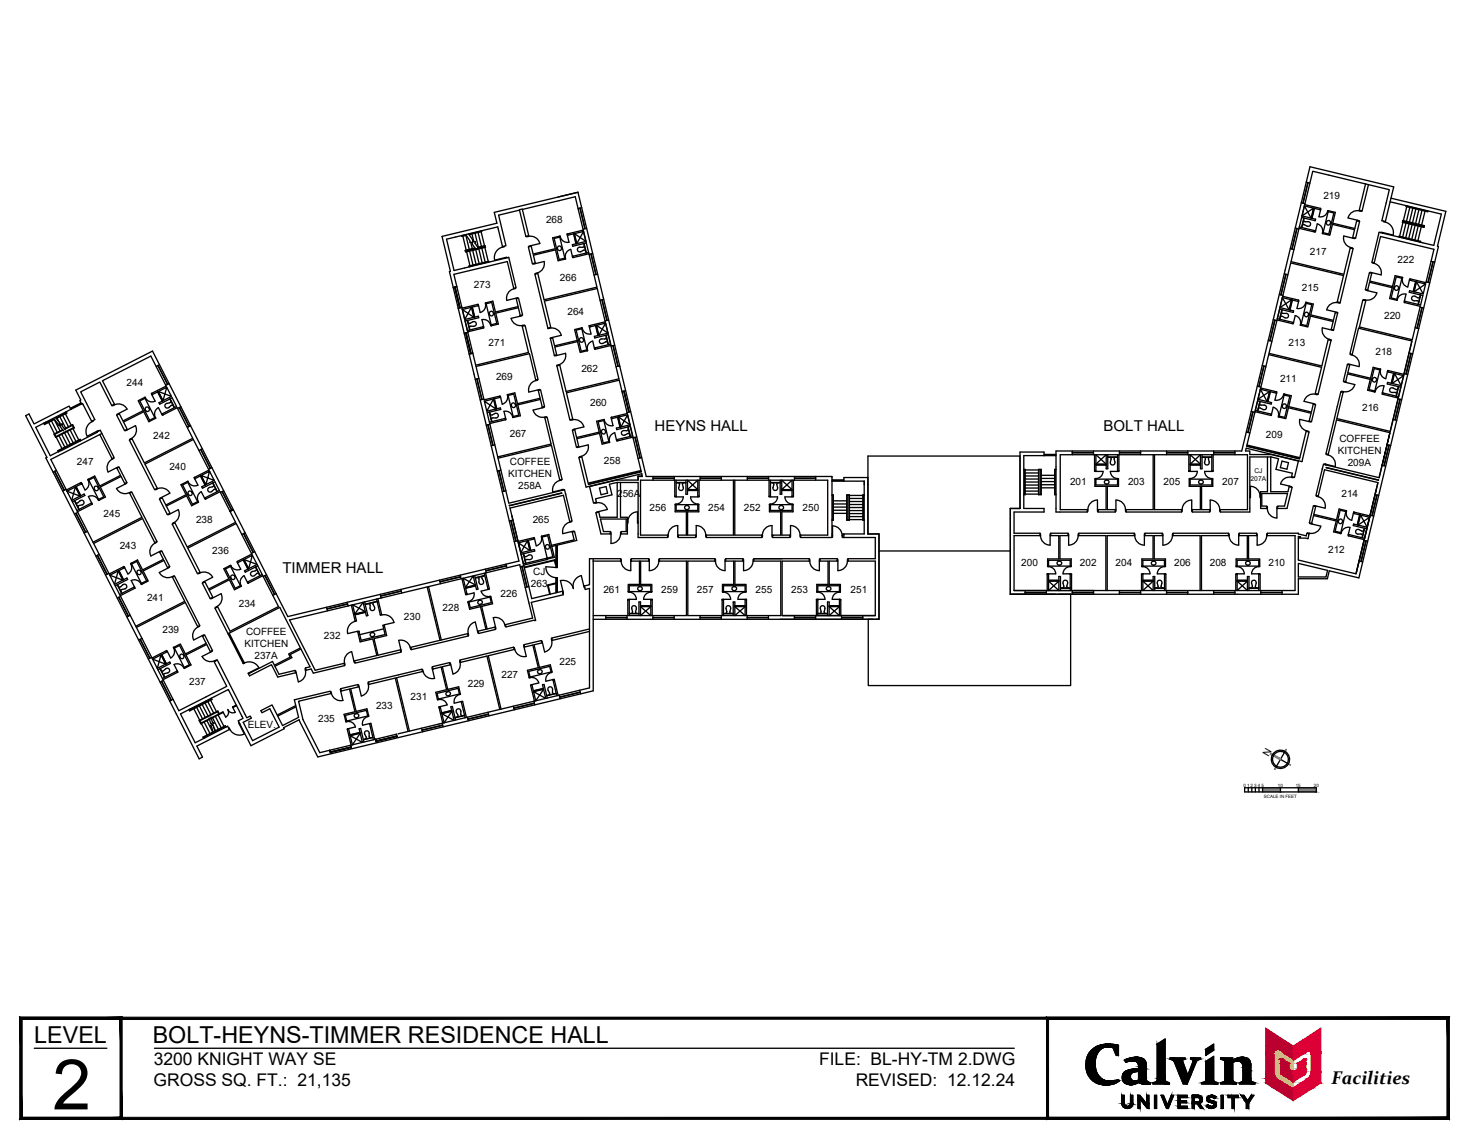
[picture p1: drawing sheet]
<svg xmlns="http://www.w3.org/2000/svg" width="279mm" height="216mm" viewBox="0 0 279 216" stroke-linecap="round" stroke-linejoin="round" font-family="sans-serif">
<defs><g id="words">
<text font-size="13.3" x="10" y="211">2</text>
<g font-size="4.4">
<text x="6.5" y="198.5">LEVEL</text>
<text x="29.1" y="198.5">BOLT-HEYNS-TIMMER RESIDENCE HALL</text>
</g>
<text font-size="3.5" x="253.3" y="206.2">Facilities</text>
<g font-size="3.3">
<text x="29.2" y="202.5">3200 KNIGHT WAY SE</text>
<text x="155.8" y="202.5">FILE: BL-HY-TM 2.DWG</text>
<text x="29.2" y="206.6">GROSS SQ. FT.: 21,135</text>
<text x="162.8" y="206.6">REVISED: 12.12.24</text>
</g>
<g font-size="2.9">
<text x="124.5" y="82">HEYNS HALL</text>
<text x="209.9" y="82">BOLT HALL</text>
<text x="53.7" y="109">TIMMER HALL</text>
</g>
<g font-size="1.9">
<text x="251.7" y="37.8">219</text>
<text x="103.9" y="42.4">268</text>
<text x="106.5" y="53.4">266</text>
<text x="249.2" y="48.4">217</text>
<text x="265.8" y="50.1">222</text>
<text x="90.1" y="54.8">273</text>
<text x="107.9" y="59.8">264</text>
<text x="247.6" y="55.3">215</text>
<text x="92.9" y="65.8">271</text>
<text x="245.1" y="65.9">213</text>
<text x="263.3" y="60.7">220</text>
<text x="110.6" y="70.8">262</text>
<text x="261.6" y="67.5">218</text>
<text x="24.1" y="73.5">244</text>
<text x="94.3" y="72.2">269</text>
<text x="112.2" y="77.3">260</text>
<text x="243.5" y="72.7">211</text>
<text x="29.2" y="83.4">242</text>
<text x="97" y="83.2">267</text>
<text x="240.8" y="83.3">209</text>
<text x="259.1" y="78.1">216</text>
<text x="14.6" y="88.4">247</text>
<text x="32.2" y="89.5">240</text>
<text x="97" y="88.5">COFFEE</text>
<text x="114.9" y="88.3">258</text>
<text x="254.4" y="86.3">KITCHEN</text>
<text x="254.7" y="84">COFFEE</text>
<text x="256.3" y="88.6">209A</text>
<text x="96.6" y="90.8">KITCHEN</text>
<text x="98.6" y="93.1">258A</text>
<text x="117.4" y="94.4">256A</text>
<text x="203.5" y="92.3">201</text>
<text x="214.5" y="92.3">203</text>
<text x="221.3" y="92.3">205</text>
<text x="232.5" y="92.3">207</text>
<text x="255.2" y="94.6">214</text>
<text x="19.7" y="98.4">245</text>
<text x="37.3" y="99.4">238</text>
<text x="101.3" y="99.4">265</text>
<text x="123.6" y="97.2">256</text>
<text x="134.7" y="97.2">254</text>
<text x="141.5" y="97.2">252</text>
<text x="152.7" y="97.2">250</text>
<text x="22.8" y="104.4">243</text>
<text x="40.4" y="105.4">236</text>
<text x="194.2" y="107.7">200</text>
<text x="205.4" y="107.7">202</text>
<text x="212.2" y="107.7">204</text>
<text x="223.3" y="107.7">206</text>
<text x="230.1" y="107.7">208</text>
<text x="241.3" y="107.7">210</text>
<text x="252.6" y="105.2">212</text>
<text x="95.2" y="113.5">226</text>
<text x="101" y="111.6">263</text>
<text x="101.4" y="109.3">CJ</text>
<text x="114.8" y="112.7">261</text>
<text x="125.8" y="112.7">259</text>
<text x="132.6" y="112.7">257</text>
<text x="143.7" y="112.7">255</text>
<text x="150.5" y="112.7">253</text>
<text x="161.8" y="112.7">251</text>
<text x="28" y="114.3">241</text>
<text x="45.4" y="115.4">234</text>
<text x="76.8" y="117.9">230</text>
<text x="84.2" y="116.1">228</text>
<text x="30.9" y="120.4">239</text>
<text x="46.5" y="123.2">KITCHEN</text>
<text x="46.8" y="120.9">COFFEE</text>
<text x="48.4" y="125.4">237A</text>
<text x="61.6" y="121.5">232</text>
<text x="36" y="130.3">237</text>
<text x="89" y="130.6">229</text>
<text x="95.4" y="129.1">227</text>
<text x="106.4" y="126.4">225</text>
<text x="60.5" y="137.4">235</text>
<text x="71.5" y="134.8">233</text>
<text x="78.1" y="133.2">231</text>
<text x="47.1" y="138.4">ELEV.</text>
<text x="241.3" y="143.9" transform="rotate(-60 241.3 143.9)">N</text>
</g>
<g font-size="1.3">
<text x="238.6" y="90">CJ</text>
<text x="237.9" y="91.5">207A</text>
</g>
<g font-size=".9">
<text x="236.5" y="149.7">0</text>
<text x="237.2" y="149.7">1</text>
<text x="237.9" y="149.7">2</text>
<text x="238.5" y="149.7">3</text>
<text x="239.2" y="149.7">4</text>
<text x="239.9" y="149.7">5</text>
<text x="243" y="149.7">10</text>
<text x="246.4" y="149.7">15</text>
<text x="249.9" y="149.7">20</text>
<text x="240.4" y="151.7">SCALE IN FEET</text>
</g>
</g></defs>
<!-- layer: 0 -->
<g fill="none" stroke="#000" stroke-width=".25">
<path d="M236.7 149.8h13.7v.8h-13.7zM237.4 149.8v.8M238.1 149.8v.8M238.8 149.8v.8M239.5 149.8v.8M240.1 149.8v.8M243.5 144.4l1.5 .9M243.5 149.8v.8M244.4 142.9l-1.7 3.1M247 149.8v.8"/>
<circle cx="243.5" cy="144.4" r="1.51"/>
<circle cx="243.5" cy="144.4" r="1.74"/>
</g>
<g fill="#808080" stroke="#808080" stroke-width=".19">
<path d="M241.6 143.5l1.9 1.1 .1-.3zM241.7 143.2l1.9 1.1-2-.8z"/>
<path d="M244.6 142.5l-.2 .5zM244.6 142.5l-.2 .5z"/>
<path d="M245.1 145.3l.4 .2zM245 145.3l.5 .2z"/>
<path d="M242.6 145.9l-.1 .5zM242.6 145.9l-.1 .5z"/>
<path d="M247 149.8l3.4 .8v-.8zM247 149.8l3.4 .8h-3.4z"/>
<path d="M240.1 149.8l3.4 .8v-.8zM240.1 149.8l3.4 .8h-3.4z"/>
</g>
<!-- layer: A-WALL-FULL -->
<g fill="none" stroke="#000" stroke-width=".25">
<path d="M99.3 39.8l-.5 .1M109.9 36.6l-15.9 3.8 .5 2.1-10.4 2.5 1.6 6.6-.2 .1 13.2 55-44 10.6-25.7-50.5-14.6 7.4 1 1.9-.2 .1 .3 .6 .2-.1 1.7 3.4M109.9 36.6l13 54M109.9 36.6l-3.7 .9M110.3 39.6l.9 3.9M110.4 39.6l.9 3.9M110.6 39.5l-.6 .2M247.5 38.6l.7 .1M248.1 39.2l1.3 2.3 .4-1.9-2.2 1.5zM248.1 39.2l3 .7M248.1 38.9l3 .7M248.4 34.7l.7 .1"/>
<path d="M248.7 34.7l-.9 4M248.8 34.7l-.9 4M249.9 39.6l-.5 1.9M249.9 39.6l-.4 1.9M250 39.6l-.5 1.9M251.1 39.6l.1 .1v.2h-.1zM251.2 39.9l-.3 1.3a1.36 1.36 0 0 0 1.6-1M259.7 35l-10-2.4-2.1 8.8M259.7 35l4.5 1.1-1.4 5.9 .7 .1 1.6-6.6-15.9-3.8-13 54.1h-35.3v11.6h5.9v-.5M259.7 35l-1.2 5 .6 .1 1.2-5M264.4 38.4l9.7 2.3-1.4 6-9.7-2.4M264.6 37.7l10.4 2.5-1.6 6.7h.2l-15.1 63-5.7-1.3-.3 1.5h-5.6v2.9h-54.7v-16.3h1.8v-10.7h4.6v.7"/>
<path d="M267.5 39.1l-.1 .2 4.2 1v-.2M267.6 39.3l-.7 2.7M267.6 39.2l3.9 .9M268.1 39.5l-.6 2.6M268.7 39.6l-.6 2.6M269.3 39.7l-.6 2.7M269.9 39.9l-.7 2.6M86.5 54.6l.9 4M86.5 54.6l1 4M86.9 54.5l-.7 .2M87.8 58.4l-.7 .2M87.8 58.5l-.6 .1"/>
<path d="M88 44.9l.7 2.7M88.6 44.7l.8 1.1v.3h.5l-.1 .3 .6 .9M88.6 44.7l-.7 .1M88.6 44.8l.6 2.6M88.7 44.8l-.9 .2v-.2M88.8 47.9l.6 2.7M89.1 44.5l.8 1.1v.4l.5-.1-.1 .4 .7 .9M89.3 47.8l.7 2.6M89.5 46.1l.3 1.2M89.7 58.4l.5 1.9M89.8 44.5l.3 1.5M89.8 58.4l.4 1.9"/>
<path d="M89.8 58.4l.5 1.9M89.9 47.6l.6 2.7M90.3 47.2l-1.8 .4 .1 .4 3.7-1v-.1l-3.7 .9v-.1l1.8-.4M90.3 44.4l.7 2.6M90.5 47.5l.6 2.6M90.8 57.9h.2v.2l-.1 .1zM90.8 57.9l-2.9 .7M90.9 47l1.4-.3v.1l-1.4 .3M90.9 58.2l-3 .7 2.2 1.5-.4-1.9-1.3 2.3 2.6-.6v.2l-2.5 .7M90.9 44.2l.7 2.7M91.1 47.3l.6 2.7M91.5 43.9l-2.3 .6"/>
<path d="M91.5 44.1l.6 2.6M91.6 43.9v.2l-2.4 .5M91.6 47.2l.7 2.7M92.2 47.1l.7 2.6M92.3 57.8a1.36 1.36 0 0 1-1 1.6l-.3-1.3M92.4 57.6l1.3-.3 .5 2.1 4.3-1.1-.3-1.5 .4-.1 .8 3.2-.6 .1M92.4 57.6h-.1v.2l1.2-.3 1 4-1.2 .3M92.4 57.6l1.1 4.4M92.9 49.9l-3.6 .8M93 49.9v-.2l-3.8 .9v.2M93.8 59.5a.39 .39 0 0 0-.6-.2 .39 .39 0 0 0 .1 .7 .39 .39 0 0 0 .6-.4l-.1-.1M95.6 46.9l.6-.2-1.4-5.8 4-.9 1.2 5 .6-.2-1.2-5 10-2.4 4.1 17.2-10 2.4-1.2-5-.6 .2 2.5 10.2"/>
<path d="M95.6 46.9l-.9-3.7-9.8 2.3 1.5 6 9.7-2.4M95.6 47a2.05 2.05 0 0 0-1.5 2.5M95.9 46.8v.1l-.3 .1v-.1M96.1 49l-2 .5M96.1 49.1l.7-.1 1.3 5.7-.4 .1M96.4 49v-.1l-.3 .1v.1M97.7 54.8l-1.2-5-10.2 2.4 4.2 17.3 10-2.5-1.2-5 .6-.1 2.4 10.3-.4 .1M97.7 54.9a1.81 1.81 0 0 0-1.3 2.2l2.1-.5v.1M98 54.8l.1 .1h-.4v-.1M98.2 56.7v.1M99.3 59.9v.2l-2.1 .5M100.5 44.9v.1l-.3 .1-.1-.2"/>
<path d="M100.5 45a1.83 1.83 0 0 1 2.2 1.3l-2.1 .5v.1M100.5 47l.5-.2 .4 1.5 4.2-1-.5-2.1 1.4-.3 .1 .2-1.2 .3 1 4 1.1-.3 .1 .2-1.4 .3-.5-2.1-4.2 1 .3 1.5-.5 .2zM100.9 46.7v.2M101.7 50.1v.1M102.2 52v-.1l-.4 .1 .1 .1M103.5 49.7a1.82 1.82 0 0 1-1.4 2.2M103.5 49.7l-2.1 .5v-.1M106.4 44.9l1.1 4.4M106.8 47.2a.39 .39 0 0 1-.5 .4 .39 .39 0 0 1-.2-.7 .39 .39 0 0 1 .7 .2v.1M108 44.5v.2M108 44.7l-.1 .1 .3 1.3a1.36 1.36 0 0 1-1.6-1M108.9 48.8l-.4-1.4a1.36 1.36 0 0 0-1 1.7"/>
<path d="M109 48.7v.3h-.1v-.2M109 48.7l-.1 .1M109.1 44.5l.4 1.9M109.1 44.5l.5 1.9M109.2 44.5l.5 1.9M110.9 43.8l-3.1 .7 .1 .3M111 44l-1.3 2.3-.4-1.9 2.2 1.5-.5-1.9-3 .7M111 46.3l.5 1.8M111.1 46.3l.4 1.8M111.1 46.7l-.1 .3h-.7a.45 .45 0 0 0-.5 .6 .45 .45 0 0 0 .7 .3l.6-.3 .3 .2M111.5 45.9l-2.6 .6v.3l2.6-.6M111.6 43.4l-.7 .2"/>
<path d="M112 48l-3 .7M112 48.3l-3 .7M112.4 48.3l.9 3.9M112.4 48.3l1 3.9M112.7 48.2l-.7 .2M113.7 52.2l-.7 .1M114.5 57l.9 4M114.5 57l1 3.9M114.8 56.9l-.7 .2M243.3 56l.7 .2M243.4 58.5l2.6 .6v.3l-2.6-.6M243.8 59.3l.1 .3h.7"/>
<path d="M243.8 58.9l-.4 1.8M243.9 58.9l-.5 1.8M243.9 56.6l-.5 1.9M243.9 56.6l1.3 2.3 .4-1.9-2.2 1.5M243.9 56.6l3 .7M244 56.4l2.9 .7M244.3 52.1l.7 .2M244.5 52.2l-.9 3.9M244.6 52.2l-.9 3.9M244.6 59.6a.45 .45 0 0 1 .5 .6 .45 .45 0 0 1-.7 .2M245.4 47.3l.7 .2M245.7 57l-.5 1.9"/>
<path d="M245.8 57.1l-.5 1.9M245.8 57.1l-.4 1.9M246.3 43.4l.7 .2M246.6 43.5l-.9 3.9M246.7 43.5l-.9 3.9M247 57.4v-.3h-.1v.2l.1 .1-.3 1.3a1.36 1.36 0 0 0 1.6-1M247.1 43.4l3 .7M247.1 43.2l-1.5 6.6 10 2.4 1.2-5 .6 .1-2.5 10.3-.6-.2 1.2-5-10-2.4-4.1 17.2 10 2.4 1.2-5 .6 .1M247.1 43.2l3 .7M247.6 41.4l-.5 1.8M247.6 41.1l2.6 .6v.3l-2.6-.6M247.7 42.9l.3-.2 .6 .3"/>
<path d="M248 41.8l.1 .3 .7 .1a.45 .45 0 0 1 .5 .5 .45 .45 0 0 1-.7 .3M248 41.5l-.4 1.8M248.1 59.8a.39 .39 0 0 0 .5 .4 .39 .39 0 0 0 .2-.7 .39 .39 0 0 0-.7 .2v.1M248.5 57.5l1.3 .3-.5 2.1 4.3 1 .4-1.5 .4 .2M248.5 57.5h-.1l-.1 .2 1.2 .3-1 4-1.1-.3-.1 .1 .1 .1M248.5 57.5l-1.1 4.4M250.1 43.9v.2l.1 .1v-.3M250.1 43.9h.1M250.2 43.9l.3-1.3a1.36 1.36 0 0 1 1 1.6M252.3 58.9l2.1 .5v.2M252.6 40l1.4 .4-.5 2.1 4.2 1 .3-1.5 .6 .1-.8 3.2-.5-.1 .3-1.5-4.2-1-.5 2.1-1.4-.4v-.2l1.2 .3 1-4-1.2-.3zM252.7 40.1l-1.1 4.3"/>
<path d="M253 42.5a.39 .39 0 0 1-.6 .1 .39 .39 0 0 1 .2-.6 .39 .39 0 0 1 .5 .4l-.1 .1M254.1 59.4v.1M254.4 59.6l-.8 3.2M254.5 57.6a1.82 1.82 0 0 0-2.2 1.3M254.6 57.5l-.1 .1 .4 .1v-.1M256.9 47.2v-.1l.4 .1-.1 .1M257.4 45.2v.1M257.7 45.3v.1l-2.1-.5a1.81 1.81 0 0 0 1.3 2.2M258.2 41.9l-.1 .1M258.6 40.1a1.81 1.81 0 0 0-2.2 1.4l2.1 .5v.1M258.6 40v.1l.3 .1 .1-.1M259.3 57.1v-.1l.4 .1v.1"/>
<path d="M259.8 55.1v.1l2.1 .5a1.83 1.83 0 0 1-2.2 1.3M260.6 51.9v-.1l2.1 .5M260.9 52l-.4 1.5 4.3 1 .6-2.1 1.3 .3-1.1 4.4M260.9 52l-.4-.1-.8 3.2 .5 .1M260.9 51.9v.1M261 49.9v.1l.3 .1 .1-.1M261.3 50.1a1.82 1.82 0 0 1 1.4 2.2M261.4 50l1.2-5 10.1 2.4-1.5 6.4-3-.7-.5 1.5a1.36 1.36 0 0 1-1-1.6M262.6 44.3l.1-.1h.3v.1M263 44.3l-.7-.1-1.4 5.7 .5 .1M263.2 42.1l-.1 .1h.4v-.1M263.5 42.2a2.05 2.05 0 0 1 1.5 2.5l-2-.5"/>
<path d="M265.8 57a1.36 1.36 0 0 1 1.6-1.1l-.3 1.4M266 54.9a.39 .39 0 0 1-.7 .1 .39 .39 0 0 1 .2-.6 .39 .39 0 0 1 .5 .4v.1M266.1 45.1v-.2l4.1 1v.2M266.2 45.1l3.9 .9M266.7 52.7v.3l-1.1-.3-1 4 1.2 .3-.1 .1-1.4-.3 .5-2.1-4.3-1-.4 1.6M266.8 41.9l4.1 1-.1 .4-4.1-1zM266.8 42.3l-.6 2.6M266.9 42.1l3.9 .9v.1l-3.9-.9zM267.2 57.6l2.9 .7-1.5 6.3-10-2.4 1.2-5-.6-.1-2.4 10.2 .4 .1M267.2 57.3h-.1l-.1 .2 .2 .1M267.2 57.3v.3M267.4 42.4l-.6 2.7"/>
<path d="M268 42.6l-.6 2.6M268.2 53.3l2.9 .7-2.1 1.5 .4-1.9 1.3 2.3 .4-1.9M268.2 53.1l-.1-.1v.3M268.6 42.7l-.7 2.7M269.1 56.4a.45 .45 0 0 0-.6 .2 .45 .45 0 0 0 .4 .6h.7l.2 .3M269.2 56.4l.6 .3 .3-.3M269.2 42.9l-.7 2.6M269.3 53.6l-.5 1.9M269.4 53.6l-.5 1.9M269.7 43l-.6 2.6M270.1 58.4l.7 .2M270.2 56.1l-.5 1.8"/>
<path d="M270.2 56.1l-.4 1.8M270.3 43.1l-.6 2.7M270.4 58.5l-.9 3.9M270.5 40l-.7 2.7M270.5 58.5l-.9 3.9M270.7 55.9l-2.6-.6-.1 .3 2.6 .6-.4 1.8-3-.7M271 40.2l-.6 2.6M271.3 53.6l.6 .2M272.2 49.7l.7 .2M272.5 49.8l-.9 3.9M272.6 49.8l-1 3.9M10.2 79.6l.8 1v.3l.5-.1v.4l.6 .8"/>
<path d="M10.3 79.7l-1.8 .9-.1-.1M10.3 79.8l1.1 2.2M10.4 79.8l-2 1-.1-.3M10.6 79.4l.8 1.1-.1 .3 .6-.2-.1 .4 .6 .8M10.8 79.5l.4 .7M11.4 79.3l1.1 2.1M11.9 79l1.1 2.2M12.4 78.7l1.1 2.2M12.5 78.4l.1 .1-2 1M12.6 78.3l.1 .3-2 1M13.5 77.9l-.3-.7-6.7 3.4-1-1.8-.6 .3 4 7.9-.2 .1 29.2 57.2 .6-.3-1.1-2.1 6.2-3.1M13.5 77.9l-6.7 3.4 2.8 5.4 1.9-1"/>
<path d="M13.5 77.6l.1 .2M15.3 76.7l.1 .2M15.3 76.8l-1.8 .9M15.4 76.6l-2 1.1M15.5 76.8l-2 1.1M17.7 80l.1 .1-.3 .1-.1-.1M21.7 76.9v.1l-.3 .2v-.1M21.7 77a1.82 1.82 0 0 1 2.5 .8l-2 1 .1 .1M22.2 79l.5-.3 .7 1.4 3.8-2-.9-1.9 1.3-.6 .1 .1-1.1 .6 1.9 3.6 1-.5 .1 .1-1.3 .7-1-1.9-3.8 2 .7 1.4-.5 .2zM22.6 78.7v.1M27.5 75.6l2 4M27.7 75.7a1.36 1.36 0 0 0 1.8 .6"/>
<path d="M28.3 77.6a.39 .39 0 0 0-.6 0 .39 .39 0 0 0 .3 .6 .39 .39 0 0 0 .4-.5l-.1-.1M28.9 74.8l2.7-1.4-2.9-5.7-9.2 4.7 2.3 4.5-.5 .3-2.3-4.5-3.7 1.8 2.7 5.3-.6 .3M28.9 74.8l.1 .2-.1 .1 .6 1.2M28.9 74.8l-.1 .1 .1 .2M29 75l2.7-1.3-.7 2.5-.9-1.7 2.5 .9M30 74.5l.9 1.8M30 69.5l1.9 3.6M30.1 69.5l1.8 3.6M30.1 74.5l.9 1.7M30.3 69.4l-.6 .3M30.8 78.8l-.7-1.3a1.36 1.36 0 0 0-.6 1.9M30.9 78.7l-.1 .1 .1 .2 .1-.1"/>
<path d="M30.9 78.7l.1 .2M31 78.9l2.7-1.3 3 5.8-9.2 4.7-2.4-4.6-.5 .2 4.8 9.4 .5-.2-2.3-4.6 9.2-4.7 2.9 5.8-2.7 1.4M31.7 73.7l.9 1.7M32.2 73l-.7 .3M32.3 75.9l.8 1.6M32.4 75.9l.8 1.6M32.5 76.2l-.1 .4-.7 .1a.45 .45 0 0 0-.3 .7 .45 .45 0 0 0 .7 .1M32.6 75.4l-2.4 1.2 .2 .3 2.3-1.2 .9 1.6-2.7 1.4M33 77.2l-.3-.1-.6 .4M34.1 77.5l1.8 3.6M34.1 77.5l1.9 3.6M34.4 77.4l-.6 .3"/>
<path d="M88.6 63.3l.9 4M88.6 63.3l1 4M88.9 61l.4 1.8M88.9 60.9l.5 1.9M89 63.2l-.7 .2M89 63.3l-.7 .1M89 61.3l.3 .2 .6-.3a.45 .45 0 0 1 .7 .3 .45 .45 0 0 1-.5 .6h-.7l-.1 .3M89.9 67.2l-.7 .2 .7-.2M90.7 72.1l.9 3.9M90.7 72.1l1 3.9M91.1 72l-.7 .2M91.9 62.2v.2l-2.9 .7"/>
<path d="M91.9 62.2l.1-.1v.3h-.1M91.9 62.2l-3 .7M92 75.9l-.7 .2M92.1 76.3l.5 1.9 1.3-2.3 .4 1.9zM92.6 78.2l2.6-.6v.3l-2.6 .6 .5 1.8 3-.7M93.1 78.4l.4 1.8M93.1 78.4l.5 1.8M93.2 78.7l.3 .3 .6-.3a.45 .45 0 0 1 .7 .2 .45 .45 0 0 1-.5 .6h-.7l-.1 .3M93.3 61.8a1.36 1.36 0 0 0-1.6-1l.3 1.3M93.3 61.8v.2h.2M93.9 75.9l.5 1.9M94 75.9l.4 1.9"/>
<path d="M94 75.9l.5 1.9M95.1 75.6l-3 .7M95.2 75.6l-.1-.3-.1 .1 .1 .2M95.2 75.6h-.1M96.1 79.6v.3M96.1 79.9l-3 .7 3.7 15.1M96.2 79.6h-.1M96.2 79.6v.2l-.1 .1M96.5 75.2a1.36 1.36 0 0 1-1 1.7l-.3-1.3M96.6 75l1 4.4M97.2 60.6a1.82 1.82 0 0 0 2.2 1.3M97.3 77.1a.39 .39 0 0 1 .5-.4 .39 .39 0 0 1 .1 .6 .39 .39 0 0 1-.6-.1"/>
<path d="M97.3 77.1v.1M97.5 79.3a1.36 1.36 0 0 0-1.7-1.1l.4 1.4M97.5 79.2l.1 .2M99 60.1l-.4-1.6-4.3 1.1 .5 2-1.3 .4M99.8 61.9l-.1-.1-.3 .1v.1M101.4 78a1.82 1.82 0 0 0 2.2 1.3M101.9 72.3l-1.2-5-10.2 2.4 1.6 6.4 2.9-.7M101.9 72.4a1.81 1.81 0 0 0-1.3 2.2l2.1-.5v.1M102.2 72.2l.1 .1-.4 .1v-.1M102.4 74.2v.1M103 77.5l.6-.1-.8-3.2-.4 .1 .3 1.5-4.3 1-.5-2.1-1.4 .4v.1l1.2-.2 1 4-1.2 .2M103.2 77.6l-.4-1.6-4.3 1 .5 2.1-1.4 .3"/>
<path d="M103.5 77.4v.1l-2.1 .5M103.6 79.5l.5-.1 2.8 11.8-.4 .1M103.6 79.5l1.2 5-10.1 2.4M103.9 79.4v-.1h-.3v.2M104.2 62.4l.6-.1-1.3-5 10.1-2.4 4.1 17.2-10 2.4-1.2-5-.6 .1M104.5 62.3l.1 .1-.4 .1v-.1M104.6 62.4a1.83 1.83 0 0 1 2.2 1.4l-2.2 .5 .1 .1M105 64.2v.1M105.8 67.5v.1M105.9 69.6l2.5 10.3 .5-.2-1.2-5 10.1-2.4 4.2 17.4-10.1 2.4M106.3 69.5l-.1-.1-.3 .1v.1M107.6 67.2a1.82 1.82 0 0 1-1.4 2.2"/>
<path d="M107.6 67.2l-2.1 .5-.1-.1M108.8 79.7l.1 .2h-.4v-.1M108.9 79.9a1.83 1.83 0 0 1 2.2 1.3l-2.1 .5v.1M110.6 62.4l-1.3 .3 .5 2.1-4.3 1-.4-1.5-.4 .1 .7 3.2M110.6 62.4l.2 .1-1.2 .3 .9 4 1.2-.3v.2M110.6 62.4l1.1 4.3M111 64.5a.42 .42 0 0 1-.5 .6 .42 .42 0 0 1-.3-.6 .42 .42 0 0 1 .7-.2l.1 .2M111.7 66.7l-1.4 .3-.5-2-4.3 1 .4 1.5-.5 .1M112.2 61.9l-.2 .1 .1 .2M112.2 61.9v.3M112.2 62.2h-.1l.3 1.3a1.37 1.37 0 0 1-1.6-1M113.1 66.2l-.4-1.3a1.36 1.36 0 0 0-1 1.6"/>
<path d="M113.2 66.2v.2l-.1 .1v-.3M113.2 66.2h-.1M113.3 61.9l.4 1.9M113.3 61.9l.5 1.9M113.4 61.9l.4 1.9M114.8 79.8l.2 .2-1.2 .2 .9 4.1 1.2-.3 .1 .1-.2 .1M114.8 79.8l-1.3 .3 .5 2.1-4.3 1-.4-1.5M114.8 79.8l1 4.4M115.1 61.2l-2.9 .7M115.2 61.5l-1.3 2.3-.5-1.9 2.2 1.5-.4-1.9-3 .7M115.2 63.8l.5 1.8M115.3 63.8l.4 1.8"/>
<path d="M115.3 64.1l-.1 .3-.7 .1a.45 .45 0 0 0-.5 .5 .45 .45 0 0 0 .7 .3M115.6 65.2l-.3-.2-.6 .3M115.6 63.4l-2.5 .6v.3l2.6-.6M115.8 60.9l-.7 .1M116.1 65.5l-2.9 .7M116.2 65.7l-3 .7M116.3 79.4h-.1l.1 .3M116.3 79.4l.1 .2M116.4 79.6l-.1 .1 .3 1.3a1.36 1.36 0 0 1-1.6-1M116.6 65.8l.9 3.9M116.6 65.7l1 4M116.9 65.7l-.7 .1"/>
<path d="M117.5 79.4l.4 1.9M117.5 79.4l.5 1.9M117.6 79.3l.4 1.9M117.6 79.3l.5 1.9 1.3-2.3 .4 1.9zM117.9 69.6l-.7 .2M118.6 74.4l1 4M118.7 74.4l1 4M119 74.3l-.7 .2M119.3 78.7l-3 .7M119.4 78.9l-3 .7M120 78.3l-.7 .2M238 78.3l.7 .1"/>
<path d="M238.3 78.3l-1 4M238.3 78.3l-.9 4M238.7 78.3l3 .7M238.8 78.1l2.9 .7M239.1 73.5l.7 .1M239.3 76l2.6 .6-.1 .3-2.6-.6M239.6 76.7l.1 .3 .7 .1M239.6 76.3l-.4 1.9M239.7 76.4l-.5 1.8M239.7 74.1l1.3 2.3 .5-1.9-2.2 1.5M239.7 74.1l3 .7M239.7 74.1l-.4 1.9"/>
<path d="M239.8 73.8l2.9 .7M240.1 69.5l.7 .2M240.4 69.6l-1 3.9M240.4 69.6l-.9 3.9M240.4 77a.45 .45 0 0 1 .5 .6 .45 .45 0 0 1-.7 .3l-.6-.3-.3 .2M241.2 64.7l.7 .2M241.5 74.5l-.4 1.9M241.6 74.5l-.5 1.9M241.6 74.5l-.4 1.9M241.7 78.8v.2h.1v-.2M241.7 78.8h.1M241.8 78.8l.4-1.3a1.36 1.36 0 0 1 1 1.6"/>
<path d="M242.2 60.8l.7 .2M242.5 60.9l-1 3.9M242.5 60.9l-.9 3.9M242.7 74.5h.2l-.1 .3h-.1zM242.8 74.8l-.3 1.3a1.36 1.36 0 0 0 1.6-1M242.9 60.9l3 .7M242.9 60.6l3 .7M243.2 79.3l1.4 .3 .5-2 4.3 1-.4 1.5M243.5 60.4l.3-.2 .6 .3M244.3 75l1.3 .3-.5 2 4.3 1.1 .4-1.5 .4 .1-.8 3.2-.4-.1M244.3 75l-.1-.1-.1 .2 1.2 .3-.9 4-1.2-.3v.2M244.3 75l-1.1 4.3"/>
<path d="M244.7 77.4a.39 .39 0 0 1-.7 .2 .39 .39 0 0 1 .1-.7 .39 .39 0 0 1 .6 .4v.1M245.9 61.3v.3h.1v-.2M245.9 61.3l.1 .1M246 61.4l.3-1.4a1.36 1.36 0 0 1 1 1.7M247.4 61.9l1.4 .3 .4-2.1 4.4 1.1-.4 1.5 .4 .1M249.8 76.8v.1M250.2 75a1.81 1.81 0 0 0-2.2 1.3l2.1 .6v.1M250.3 74.9l-.1 .1 .3 .1 .1-.1M251.5 62.4a1.82 1.82 0 0 0 1.4 2.1M251.5 62.4l2.1 .5v-.2M252.8 64.7l.1-.2 .3 .1v.1M253.2 64.7l-2.5 10.3-.6-.1 1.3-5-10.1-2.4-4.2 17.3 10.1 2.4"/>
<path d="M253.3 62.7v.1M255.1 74.5l.1-.1 .3 .1v.1M255.5 74.6l-.5-.1-.7 2.8-2.1 9 .4 .1M255.5 74.6l-1.2 5 10.1 2.5M255.6 72.5v.1l2.1 .6a1.83 1.83 0 0 1-2.2 1.3M255.9 72.7l.4-1.6 4.3 1.1-.5 2 1.3 .4M256.4 69.3v-.1l2.1 .5M256.7 69.3v.1M256.9 67.4l-.1 .1h.4v-.1M257.2 67.5a1.82 1.82 0 0 1 1.3 2.2M257.2 67.4l1.2-5 10.1 2.5-4.1 17.2M261 72.2a.4 .4 0 0 1 .5-.4 .4 .4 0 0 1 .3 .6"/>
<path d="M261 72.2a.39 .39 0 0 0 .3 .5 .39 .39 0 0 0 .5-.3M262.5 70.2l-1.3-.3-.5 2-4.4-1 .4-1.5-.4-.1-.8 3.2 .6 .1M262.5 70.2l.1 .2-1.2-.3-1 4 1.2 .3-.2 .2M262.5 70.2l-1.1 4.4M262.6 70.4a1.36 1.36 0 0 0 1 1.6l.3-1.3M262.9 74.7v.3h.1v-.2M262.9 74.7l.1 .1M263 75l2.9 .7-1.5 6.4M263 74.8l3 .7M263.2 73.4a1.36 1.36 0 0 0-1.6 1M263.2 73.4l-.3 1.3M263.9 70.7h.1"/>
<path d="M264 70.7l3 .8M264.1 70.5l2.9 .7M264.1 70.5h-.2v.2M264.1 70.5l-.1 .2M265 79.8l.7 .1M265.1 71l-.5 1.9M265.1 71l-.4 1.9M265.2 71l-.5 1.9M265.9 73.9l-.3 .2-.6-.3a.45 .45 0 0 0-.7 .3 .45 .45 0 0 0 .5 .6h.6l.2 .3M265.9 75.9l.7 .1M266 73.5l-.5 1.9M266 73.6l-.4 1.8"/>
<path d="M266.3 75.9l-1 4M266.3 76l-.9 3.9M266.5 73.4l-2.6-.7v.3l2.5 .7M267 71.5l-2.2 1.5 .4-2 1.3 2.4M267 71.5l-.5 1.9M267.1 71.1l.6 .1M268 67.1l.7 .2M268.3 67.2l-.9 3.9M268.4 67.2l-.9 4M269.2 62.3l.6 .2M9.3 80.3l1.1 2.2M9.8 80.1l1.1 2.1"/>
<path d="M10.4 89.7l1.8 3.6M10.4 89.6l1.8 3.6M10.7 83.2l1.1 2.1M10.7 89.5l-.6 .3M11.2 82.9l1.1 2.2M11.4 80.5l.1 .2M11.5 85.8l7.6-4 2.6 5.2-.4 .2M11.7 82.6l1.2 2.2M12.3 81.6l1.5-.8 .3 .6-3.5 1.8-.3-.6 1.6-.9M12.3 82.3l1.1 2.2M12.3 81.7l1.5-.8 .2 .4-3.4 1.7-.2-.4 1.6-.8M12.6 93.1l-.7 .3"/>
<path d="M12.8 82.1l1.1 2.1M13.3 81.8l1.1 2.2M13.9 81.5l1.1 2.2M14.1 95.3l.9 1.6M14.2 95.2l.8 1.7M14.4 95.6l.2 .1 .2-.1M14.4 92.6l.9 1.8M14.4 97.7l1.9 3.6M14.4 92.6l.9 1.7M14.5 97.6l1.8 3.6M14.5 92.6l.9 1.7M14.8 97.5l-.6 .3"/>
<path d="M14.8 95.6l.4-.3a.45 .45 0 0 1 .7 .1 .45 .45 0 0 1-.3 .6l-.6 .2-.1 .4M15.3 83.9l-.1-.2-4.1 2.1 .1 .1M15.3 91.8l-2.7 1.4M15.4 83.8l-.1-.2-4.3 2.1 .1 .3M15.5 92.1l-2.8 1.3 2.5 1-.9-1.8-.7 2.6 2.4-1.2 .1 .2-2.3 1.3M16.8 91.4a1.36 1.36 0 0 1-.6 1.8l-.6-1.2-.1 .1-.2-.3h.2l.1 .2M16.8 91.2l1.2-.6 1 1.8 3.9-2-.7-1.3 .4-.2 1.5 2.9-.4 .2M16.8 91.2v.2l1.1-.6 1.8 3.7-1.1 .5 .2 .2M16.8 91.2l2 4M17.3 95.7l-2.7 1.4M17.5 95.9l-2.8 1.4M17.5 80.2a2.05 2.05 0 0 0-.9 2.8l1.8-.9"/>
<path d="M17.9 93a.39 .39 0 0 1 .5-.5 .39 .39 0 0 1 .2 .6 .39 .39 0 0 1-.6 0l-.1-.1M18.6 95a1.35 1.35 0 0 0-1.8-.5l.6 1.2h-.1l.2 .2h.1l-.2-.2M18.8 82l-.1-.1-.3 .2h.1M19 82.7l2.3 4.5M19.4 82.5l-9.7 4.9 24.3 47.8 9.1-4.6-2.4-4.7 .6-.3 5.6 10.9 .7-.3 .2 .4-1.5 .8 1.7 3.5 5.1-2.6-1.8-3.5-1.5 .8-.2-.4 2.1-1.1 1 1.9 3.6-1.8-.3-1.1 6.8-1.6 .1 .4h.1v-.3h-.2M21.4 87.3a1.82 1.82 0 0 0-.8 2.5l1.9-1v.1M21.6 87.1l.1 .1-.3 .1-.1-.1M22.2 89v.1M23.7 92l-.7-1.4-3.9 2 1 1.9-1.3 .7M23.7 92l.1 .1M23.8 81.9l2-.9a1.82 1.82 0 0 1-.8 2.4M24 91.8l.1 .1-1.9 1a1.82 1.82 0 0 0 2.4 .8"/>
<path d="M24.1 81.7l.1 .1M24.7 93.8l.4-.2 4.8 9.4-.5 .2M24.7 93.8l2.3 4.6-9.3 4.7M25 93.7l-.1-.1-.3 .1 .1 .1M25 83.5v-.1l-.3 .2v.1M29.8 92.9l.1 .1-.3 .2-.1-.1M29.9 93a1.82 1.82 0 0 1 2.4 .8M30.7 94.6v.1M30.8 94.7l-.5 .3 1.5 2.9 .5-.3-.7-1.3 3.9-2 .9 1.9 1.3-.6M30.8 94.7l.7 1.4 3.9-2-1-1.9 1.3-.7 .1 .2-1.1 .6 1.9 3.6 1.1-.5M31.9 97.8l.1 .1 1.9-.9a1.82 1.82 0 0 1-.8 2.4M32.2 97.7l.1 .1"/>
<path d="M32.3 93.8l-1.9 1v.1M33.2 99.5l-.1-.1-.3 .1 .1 .2M35.6 91.6l2.1 4M36.2 81l-.6 .3 .6-.3M37 90.8l.1 .2M37 90.8l-.1 .1 .1 .2M37 91.1l.6 1.2a1.36 1.36 0 0 1-1.8-.6M37.1 91l-.1 .1M37.7 95.4l.1 .1-.1 .1M38.1 90.5l.9 1.8M38.2 90.5l.9 1.8M38.2 85.5l1.8 3.6"/>
<path d="M38.2 90.5l.9 1.7M38.5 85.4l-.7 .3M38.9 94.8l-.6-1.3a1.36 1.36 0 0 0-.6 1.9M39 94.7l-.1 .1 .1 .2 .1-.1M39 94.7l.1 .2M39.1 94.9l2.7-1.4 3 5.9-9.2 4.6-2.3-4.5-.5 .2 4.7 9.4 .6-.2-2.4-4.6 9.2-4.7 8.1 15.8-9.2 4.7-2.4-4.7-.5 .3 5.3 10.4M39.9 89.6l.8 1.8-2.4-.9 .9 1.7 .7-2.6-2.8 1.4M40.3 89l-.6 .3M40.4 92.6l-.5 .1a.45 .45 0 0 0-.3 .7 .45 .45 0 0 0 .7 .1l.5-.4 .3 .1M40.4 91.9l.9 1.6M40.5 91.9l.8 1.6M40.6 92.2v.2l-.2 .2"/>
<path d="M40.7 91.4l-2.3 1.2 .1 .3 2.4-1.2 .8 1.6-2.7 1.4M42.2 93.5l1.9 3.6M42.3 93.5l1.8 3.6M42.5 93.4l-.6 .3M44.4 96.9l-.6 .4 .6-.4M92.8 80.8l.9 3.9M92.8 80.8l1 3.9M93.2 80.7l-.7 .2M94.1 84.6l-.7 .2M94.9 89.5l.9 4M94.9 89.5l1 3.9M95.3 89.4l-.7 .2"/>
<path d="M96.2 93.4l-.7 .1M96.9 96.1v.1l9.9-2.4-9.9 2.4M97 96.6l4.1 17.3 4.7-1.1v-2.9M97 96.6l10.2-2.4 1.2 5M97.2 99l.9 3.9M97.6 98.9l-.7 .2M104.9 84.7l1.6 6.6M104.9 84.7l-10.2 2.5M106.5 91.4a1.81 1.81 0 0 0-1.4 2.2l2.1-.5 .1 .1M106.8 91.2v.1l-.3 .1v-.1M106.9 93.2v.1M106.9 93.3h.1"/>
<path d="M106.9 93.3l.5-.1 1.4 5.9-.4 .1M106.9 93.3l-10.1 2.4M108.4 99.3a1.81 1.81 0 0 0-1.3 2.2l2-.5 .1 .1M108.7 99.1v.2h-.3v-.1M109.3 81.6v.1M109.3 81.7l-.4 .1 .7 3.2 .5-.1-.4-1.5 4.3-1 .5 2.1 1.3-.3M109.7 85l.1 .1 2.1-.5a1.83 1.83 0 0 1-1.4 2.2M110.1 84.9v.1M110.6 86.9l-.1-.1-.3 .1v.1M113.4 95.5l.1 .2h-.4v-.1M113.5 95.7a1.7 1.7 0 0 1 2 1.2l-1.6 .4M113.9 97.4v-.1l-.4 .1 .1 .1"/>
<path d="M114 92.9l1.3-.3 .3 1.2-1.3 .3zM117.3 83.6l.1 .3h-.1l-.4-1.6a1.36 1.36 0 0 0-1 1.7M117.3 83.6l-.1 .1M117.4 91.8v6.6h-3.3l-.2-1-.6 .1 1 4.1h1.8v-.5h-1.3l-.6-2.4h4.9v2.4h-1v.5h1.2v-3.2h-1.3v-6.6M119.3 99.2h.1v.3h-.1M119.4 81.2l.4 1.8M119.4 99.2a1.82 1.82 0 0 1 1.9-1.8v2.1h.1M119.5 81.2l.4 1.8M119.5 81.6l-.2 .3h-.7a.45 .45 0 0 0-.4 .6 .45 .45 0 0 0 .7 .2l.6-.3 .3 .3M119.8 80.8l-2.6 .6 .1 .3 2.6-.6M120.3 82.9l-3 .7M120.4 83.2l-3 .7"/>
<path d="M120.8 83.2l.9 3.9M120.8 83.2l1 3.9M121.1 83.1l-.7 .2M121.3 99.2h.1M121.4 90.6h.8M121.9 89.5l-10 2.4-1.2-5-.6 .1 1.4 5.7 10.6-2.6M122 89.8l-10.1 2.4M122 90l.2 .6h-.9l.1 .7h-4.1l-5.2 1.3 .8 3.1 .5-.2-.1-.6 3.1-.8-.5-2 1.4-.3h4.1v10.4h5.6v-.4h-5.2v-10.5h35.6v10.5h-5.1M122 87l-.6 .2M122.9 90.6h35.3v.9M124.2 91h4M124.2 90.9h4"/>
<path d="M124.2 90.6v.7M128.2 90.6v.7M128.3 94.4v.1h.3v-.1M128.3 94.4h.3M128.3 91.3v3.1M128.6 94.5h1.4a1.36 1.36 0 0 1-1.4 1.4M128.6 91.8h1.9M128.6 91.3v3.1M128.9 100a1.82 1.82 0 0 0-1.8 1.8M128.9 100v2.1h.1M129 91.8l.2 .3-.1 .6a.45 .45 0 0 0 .4 .6 .45 .45 0 0 0 .5-.6l-.2-.6 .3-.3M130.5 91.3v2.7h.3v-2.7l1.9 1.8h-1.9l1.9-1.8v3.1"/>
<path d="M130.6 96.2a.39 .39 0 0 0-.4 .3 .39 .39 0 0 0 .4 .4M130.6 96.2a.4 .4 0 0 1 .5 .4 .4 .4 0 0 1-.5 .3M130.8 93.3h1.9M130.8 93.2h1.9M131.3 94.5a1.36 1.36 0 0 0 1.4 1.4M132.4 100a1.82 1.82 0 0 1 1.8 1.8M132.4 100v2.1h-.1M132.9 96l-.2-.1v1.2h-4.1v-1.2h-.2v.1M132.9 96v1.4h-2.1v4.4h1.5v.4h-3.3v-.4h1.5v-4.4h-2.1v-1.4M132.9 96h-4.5M133 94.4h-.3v.1h-1.3M133 94.4v.1h-.3"/>
<path d="M133 91.3v3.1M133.2 91h4M133.2 90.9h4M133.2 90.6v.7M137.2 90.6v.7M139.5 91.3v10.5h-5.1M139.8 91.3v10.5h5.1M142.1 91h4.1M142.1 90.6v.7M142.1 90.9h4.1M146.2 90.6v.7M146.3 94.4v.1h.2v-.1"/>
<path d="M146.3 91.3v3.1M146.3 94.4h.2M146.3 96v1.4h2.2v4.4h-1.6v.4h3.3v-.4M146.5 91.8h1.9M146.5 94.5h1.4a1.36 1.36 0 0 1-1.4 1.4M146.5 91.3v3.1M146.8 100a1.82 1.82 0 0 0-1.8 1.8M146.8 100v2.1h.1M146.9 91.8l.3 .3-.2 .6a.45 .45 0 0 0 .5 .6 .45 .45 0 0 0 .4-.6l-.2-.6 .3-.3M148.4 91.3v2.7h.3v-2.7l1.9 1.8h-1.9l1.9-1.8v3.1M148.7 93.3h1.9M148.7 93.2h1.9"/>
<path d="M150.4 100a1.82 1.82 0 0 1 1.8 1.8M150.4 100v2.1h-.2M150.6 94.5h-1.3a1.36 1.36 0 0 0 1.3 1.4M150.6 94.4v.1h.3v-.1M150.6 94.4h.3M150.8 96l-.1-.1v1.2h-4.2v-1.2h-.2v.1M150.8 96v1.4h-2.1v4.4h1.7M150.8 96h-4.5M150.9 91.3v3.1M151.1 91h4M151.1 90.6v.7M151.1 90.9h4"/>
<path d="M155.1 90.6v.7M158.2 91.5h6.2v10.1h-3.9v.6h6v4.1h-5.2v.4h5.2v10.4M158.2 91.5v10.7h-5.9v-.4M158.2 91.3h2.3M158.2 94.2h.2v4.7h-.2M158.2 94.1h.3v4.9h-.3M158.3 91.4h2.1M158.3 91.3v.2M158.5 95.9h2.5M158.5 96.5h2.5M158.5 97.1h2.5M158.5 97.7h2.5"/>
<path d="M158.5 95.3h2.5M160.4 91.3v.2M161 94.1h.6v4.9h-.6zM161.1 94.2h.4v4.7h-.4zM161.6 96h2.5M161.6 96.5h2.5M161.6 94.2h2.5M161.6 94.8h2.5M161.6 95.4h2.5M161.6 98.8h2.5M161.6 97.1h2.5M161.6 97.7h2.5"/>
<path d="M161.6 98.3h2.5M164.4 94.2h-.2v4.7h.2M164.4 94.1h-.3v4.9h.3M165.1 90.8h-4.6v.7M194 86.8h-28.9v14.8M194.7 89.4h.2v4.6h-.2M194.7 89.3h.3v4.8h-.3M195 92.3h2.5M195 89.4h2.5M195 90h2.5M195 90.5h2.5M195 91.1h2.5"/>
<path d="M195 91.7h2.5M195 92.8h2.5M195 93.4h2.5M195 94h2.5M197.5 89.3h.5v4.8h-.5zM197.6 89.4h.4v4.6h-.4zM198 90.4h2.6M198 92.8h2.6M198 91h2.6M198 91.6h2.6M198 92.2h2.6M198.6 86.4h2.3"/>
<path d="M198.7 86.4v.3M198.7 86.6h2M200.7 86.4v.3M200.9 86.7h-6.2v10h3.9v.7h-5.7v4h4.9v.5M200.9 89.4h-.2v4.6h.2M200.9 89.3h-.3v4.8h.3M203.9 86.1h4.1M203.9 85.8v.7M206.8 96.9h.1v.4h-.1M206.8 96.9h-5.1v-10.4h35.6v10.4h-5.2M206.9 96.9a1.82 1.82 0 0 1 1.8-1.8v2.2h.1M208 85.8v.7"/>
<path d="M208.2 89.6h.2v.1h-.2zM208.2 86.5v3.1M208.2 91h.2v1.3h4.2v-1.3h.1v1.5h-2.1v4.4h1.5v.5h-3.3v-.5h1.6v-4.4h-2.2zM208.2 91.1h4.5M208.4 89.7h1.4a1.36 1.36 0 0 1-1.4 1.3M208.4 88.5h2M208.4 88.4h2M208.4 88.3h2M208.7 96.9h.1M210.7 86.9h1.9M210.7 87h1.9M210.7 86.5v2.7h-.3v-2.7l-2 1.8h2l-2-1.8v3.1"/>
<path d="M211.1 87l.2 .1v.2M212.1 96.9h.1M212.2 87l-.3 .2 .2 .7a.45 .45 0 0 1-.5 .6 .45 .45 0 0 1-.4-.6l.1-.6M212.6 89.7h-1.4a1.36 1.36 0 0 0 1.4 1.3M212.6 89.6v.1h.2v-.1M212.6 89.6h.2M212.6 86.5v3.1M212.8 86.5v3.1M212.9 86.1h4M212.9 85.8v.7M214.1 96.9a1.82 1.82 0 0 0-1.9-1.8v2.2h-.1M214.2 96.9v.5h10.5v-.5"/>
<path d="M214.2 96.9h-.1v.4h.1M216.9 85.8v.7M219.3 86.5v10.4h-5.1M219.6 86.5v10.4h5.1M221.9 86.1h4M221.9 85.8v.7M224.7 96.9h.1v.4h-.1M224.8 96.9a1.82 1.82 0 0 1 1.9-1.8v2.2h.1M225.9 85.8v.7M226.1 89.6h.3v.1h-.3zM226.1 86.5v3.1M226.2 91.1h4.5"/>
<path d="M226.4 89.7h1.3a1.36 1.36 0 0 1-1.3 1.3M226.4 88.5h1.9M226.4 88.4h1.9M226.4 88.3h1.9M226.7 96.9h.1M228.6 86.5v2.7h-.3v-2.7l-1.9 1.8h1.9l-1.9-1.8v3.1M228.6 86.9h1.9M228.6 87h1.9M229 87l.2 .1 .1 .2M229.3 87.3l-.2 .6M230.1 96.9v.5h-3.3v-.5h1.5v-4.4h-2.1v-1.5h.2v1.3h4.1v-1.3h.2v1.5h-2.2v4.4h1.7M230.1 87l-.3 .2 .2 .7a.45 .45 0 0 1-.5 .6 .45 .45 0 0 1-.4-.6"/>
<path d="M230.5 89.7h-1.4a1.36 1.36 0 0 0 1.4 1.3M230.5 89.6v.1h.2v-.1M230.5 86.5v3.1M230.5 89.6h.2M230.7 86.5v3.1M230.8 86.1h4.1M230.8 85.8v.7M232 96.9a1.82 1.82 0 0 0-1.8-1.8v2.2h-.1M232.1 96.9h-.1v.4h.1M234.9 85.8v.7M237 82.2l.7 .1M237.1 84.9l10.1 2.4"/>
<path d="M237.2 84.7l10 2.4 1.2-5 .6 .1-1.4 5.6-10.6-2.5-.1 .5h.8v.7h4.1l5.2 1.2-.8 3.1-.6-.1 .2-.7-3.1-.7 .5-2-1.4-.4h-4.1v10.5h-5.6v-.5M237.7 94.3h.1M239.6 94.3a1.8 1.8 0 0 0-1.8-1.8v2.2h-.1M239.8 94.3h-.2v.4h.2M240.9 96.4h.2v.3h-.2M241.1 86.9v6.6h-1.3v3.2h1.1M241.7 86.9v6.6h3.3l.2-.9M242.9 96.7h.1M243 96.4h-.1v2.1a1.82 1.82 0 0 1-1.9-1.8M243.8 87.7l1.3 .3-.3 1.2-1.3-.2zM245.2 92.6l.6 .1-1 4h-1.8v-.4h1.3l.6-2.4h-4.9v2.4h.9v.4M245.2 92.6v-.1h.4l-.1 .1"/>
<path d="M245.6 90.8a1.7 1.7 0 0 0-2 1.3l1.6 .4M245.6 90.7v.1l.4 .1v-.1M248.5 82.1l.1-.1h.3v.2M249 80.1v.1M249.1 99.5v.1l2.1 .5a1.83 1.83 0 0 1-2.2 1.3M249.3 80.2v.1l-2.1-.5a1.81 1.81 0 0 0 1.4 2.2M250.2 96.4l-.3 1.4 4.3 1.1 .5-2.1 1.3 .3M250.2 96.4l-.4-.2-.8 3.3 .6 .1M250.3 96.2l-.1 .2M250.4 94.3v.1l.3 .1v-.1M250.7 94.5a1.83 1.83 0 0 1 1.3 2.2l-2.1-.5v.1M250.7 94.4l1.2-5 10.2 2.4-4.2 17.4-11-2.7v-4.1l1.9 .1 .2-1-.4-.1-.2 .5-1.5-.3v-.2h-5.9v.5"/>
<path d="M251.5 89l-1.2 5.3 .4 .1M251.8 88.3v-.1l2.1 .5M252.1 88.4l10.2 2.5 2.1-8.6-1.6 6.4M252.1 88.4h.1M252.1 88.4l-.4-.1-.2 1M252.2 88.3l-.1 .1M252.3 88.9l9.9 2.4zM252.3 86.4v.1l.3 .1v-.2M252.6 86.5a1.82 1.82 0 0 1 1.3 2.2M255.3 99.2a.39 .39 0 0 0-.5-.4 .39 .39 0 0 0-.1 .6 .39 .39 0 0 0 .6-.1M255.4 99.2l-.1 .1M256 97.1l.1 .2-1.2-.3-1 4 1.2 .3v.2l-1.4-.3 .4-2.1-4.3-1-.4 1.6"/>
<path d="M256 97.1l-1 4.4M256.1 97.3a1.36 1.36 0 0 0 1 1.7M257.4 97.7l-.3 1.3M257.5 97.4h.1l-.1 .3h-.1zM257.5 97.7l3 .7-2.2 1.5 .5-1.9 1.2 2.3-2.5-.6-.1 .3 2.6 .6M257.6 97.4l3 .7M258.6 97.9l-.5 1.9M258.6 97.9l-.4 2M258.7 98l-.5 1.9M260.6 98l.7 .2M261.5 94.1l.7 .1M261.9 94.2l-1 3.9"/>
<path d="M261.9 94.2l-.9 3.9M262.1 91.9l-4.2 17.1M262.8 88.9l-.5 1.9M262.9 88.5l.7 .2M263.8 84.6l.7 .2M264.2 84.7l-1 3.9M264.2 84.7l-.9 3.9M264.4 82.3l-10.2-2.4-1.6 6.5M16.6 101.1l-.6 .3M18.5 105.6l1.8 3.6M18.6 105.6l1.8 3.6M18.9 105.5l-.7 .3"/>
<path d="M20.7 109.1l-.6 .3M22.3 111.2l.8 1.7M22.3 111.2l.9 1.7M22.5 111.5l.3 .2 .6-.5a.45 .45 0 0 1 .7 .2 .45 .45 0 0 1-.3 .6l-.7 .2-.1 .3M22.6 108.6l.9 1.7-1-1.7M22.6 113.6l1.8 3.6M22.6 108.5l.9 1.8M22.6 113.6l1.9 3.6M22.9 113.5l-.6 .3M23.5 107.8l.1-.1 .1 .3h-.1zM23.5 107.8l-2.7 1.4M23.6 108l-2.7 1.4 2.5 1-.9-1.8-.7 2.6 2.3-1.2 .2 .2-2.4 1.2"/>
<path d="M23.7 108l.6 1.2M24.8 117l-.7 .4M24.9 107.4a1.36 1.36 0 0 1-.6 1.8M24.9 107.1l-.1 .1 .1 .2 1.1-.6 1.9 3.7-1.1 .5 .2 .1M24.9 107.1l2.1 4M25.5 111.7l.1-.1 .1 .3h-.1zM25.5 111.7l-2.7 1.4M25.6 111.9l-2.7 1.4M26.8 111a1.36 1.36 0 0 0-1.8-.6l.6 1.2M29.4 103.2l-2.3-4.6-9.3 4.8M29.5 103.3a1.82 1.82 0 0 0-.8 2.5l1.9-1 .1 .1M29.7 103.1l.1 .1-.3 .1-.1-.1"/>
<path d="M30.3 104.9l.1 .1M30.4 105l.4-.2 1.5 3-.4 .2M30.4 105l.7 1.4-4 2-.9-1.9-1.3 .6M31.9 108l-.7-1.4-4 2 1 1.9-1.2 .6M31.9 108v.1M32.2 107.8v.1l-1.9 1a1.82 1.82 0 0 0 2.4 .8M32.8 109.8l.4-.2 4.8 9.4-.4 .2M32.8 109.8l2.3 4.6-9.3 4.7M33.1 109.6v-.1l-.4 .2 .1 .1M37.6 119.2l-2.3-4.6-9.3 4.7M37.6 119.3a1.82 1.82 0 0 0-.8 2.4l2-.9v.1M37.9 119v.1l-.3 .2v-.1"/>
<path d="M38 108.9v.1l-.3 .2v-.1M38 109a1.82 1.82 0 0 1 2.4 .8l-1.9 1 .1 .1M38.5 110.9l.5-.2 .7 1.3 3.8-1.9-.9-1.9 1.3-.7 .1 .2-1.1 .5 1.8 3.7 1.1-.6 .1 .2-1.3 .7-1-1.9-3.8 1.9 .7 1.4-.5 .3zM38.8 110.6l.1 .1M40.1 113.8v.1l1.9-1a1.82 1.82 0 0 1-.8 2.5M40.4 113.7v.1M41.3 115.5v-.1l-.4 .1 .1 .1M43.8 107.6l2 4M45.1 106.8h.1l.1 .2-.1 .1zM45.2 107.1l.6 1.2a1.36 1.36 0 0 1-1.8-.6M45.3 107l2.7-1.4-.7 2.6-.9-1.8 2.5 1-2.4 1.2 .2 .2 2.3-1.2M46.3 106.5l.8 1.8"/>
<path d="M46.3 106.5l.9 1.7M46.3 101.5l1.8 3.6M46.4 106.5l.8 1.7M46.4 101.5l1.8 3.6M46.6 101.3l-.6 .4M47 110.7l.3 .2M47.1 110.7h-.1l-.6-1.2a1.36 1.36 0 0 0-.6 1.8M47.1 110.7l.2 .2M47.9 105.4l-2.7 1.4M48.5 104.9l-.7 .4M48.6 107.9l.8 1.6M48.6 107.8l.9 1.7"/>
<path d="M48.7 108.2v.3l-.7 .2a.45 .45 0 0 0-.3 .7 .45 .45 0 0 0 .7 .1l.5-.5 .4 .2M49.9 109.3l-2.8 1.4M50 109.5l-2.7 1.4M50.4 109.5l1.8 3.6M50.7 109.3l-.6 .4M52.5 112.9l-.6 .4M62.1 115.5l.2 .7M66 114.6l.2 .7M66.1 114.9l-3.9 .9M66.1 114.9l-3.9 1M66.2 115.3l-11.1 2.6 4.8 9.6 5.5-1.3M66.8 115.1l.7 3"/>
<path d="M67.8 118.1v-.1l-.3 .1 .1 .1a1.93 1.93 0 0 0-1.5 2.3l1.9-.4v.1M69.3 114.5l.7 2.6-.3 .1-.6-2.6-1.6 2.2 2-.5-2.4-1.2 .7 2.9M69.5 116.4l-2 .5M69.5 116.5l-2 .5M70 114.8l.3 .1 .1 .2M71.1 114.6l-.2 .3 .3 .6a.45 .45 0 0 1-.3 .6 .45 .45 0 0 1-.5-.4v-.6M71.6 114l.7 2.9M71.7 114.4l-2.3 .5M71.7 114.4l-2.2 .6M71.9 113.9l.7 3M72.3 113.1l.2 .6M72.3 116.9a2.17 2.17 0 0 1 2.6 1.5l-1.8 .5v.1h-.3v-.1"/>
<path d="M72.3 116.9l.1 .2M72.5 113.7l26.4-6.3 2.4 10.2-5.2 1.2M72.5 113.7l-6.3 1.6M72.8 119l.4 1.7-4.5 1.1-.4-1.7M73 119.6l-4.6 1.1M73.1 119l.4 1.9-2.4 .6 .8 3.1M76.2 112.1l.2 .7M76.3 112.4l-3.9 .9M76.3 112.5l-3.9 .9M81.2 111.6l2.5 10.2M81.5 111.6l2.4 10.1M83.6 110.4l.2 .6"/>
<path d="M87.5 109.4l.2 .7M87.6 109.7l-3.9 .9M87.6 109.7l-3.9 1M87.9 110.1l.7 2.9M88.6 113v.1l1.6-.3a1.36 1.36 0 0 1-1.1 1.6M88.8 113h-.2M88.8 113v.1M89 114.6l4.4-1.1 .3 1.4-2.1 .4 1 4.3M89 114.6l.3 1.3 2.1-.5 1 4.3M89.2 114.4l-.2 .1v.1M90.3 109.5l.6 2.6h-.3l-.6-2.6-1.5 2.2 1.9-.4-2.3-1.3 .7 3M90.4 111.3l-1.9 .5"/>
<path d="M90.4 111.4l-1.9 .5M90.5 111.5l-1.9 .4M90.8 109.9l.3 .1v.7M91.3 114.2a.42 .42 0 0 0-.3 .6 .42 .42 0 0 0 .7 .1 .42 .42 0 0 0-.2-.7h-.2M91.9 109.6l-.3 .3 .3 .6M91.9 110.5a.45 .45 0 0 1-.3 .7 .45 .45 0 0 1-.5-.5M92.1 109l.7 3M92.2 109.5l-1.8 .4M92.2 109.5l-1.8 .5M92.3 108.3l.2 .6M92.4 109l.7 3M92.8 112v.1"/>
<path d="M93.1 112v.1l-1.6 .3a1.36 1.36 0 0 0 1.6 1M93.1 112h-.3M93.4 113.5l-.1-.1-.1 .1 .2 1.1-4 1-.2-1.2M94.1 119.3l-3.2 .8M94.1 119.3l.1 .4-3.2 .8-.1-.4M94.2 119.3h-.1M96 118.8a1.81 1.81 0 0 0-2.2-1.3l.5 2.1h-.1M96.1 118.8h-.1l.1 .4 .1-.1M96.3 107.3l.1 .7M96.3 107.6l-3.9 .9M96.3 107.7l-3.9 .9M98.5 102.8l-.7 .2"/>
<path d="M98.6 103.3l2.2 1.4-.5-1.9-1.3 2.4zM99 105.2l2.6-.7 .1 .3-2.6 .6M99.3 107.7l.9 4M99.5 105.3l.5 1.8M99.6 105.3l.4 1.8M99.6 107.7l-.6 .1M99.7 105.7l.3 .2 .6-.3a.45 .45 0 0 1 .6 .3 .45 .45 0 0 1-.4 .5M99.7 107.9l5.8-1.4 .3 .9h-.1l-.2-.8-5.8 1.4M100.4 102.8l.4 1.9M100.4 102.8l.5 1.9M100.5 102.8l.5 1.9M100.6 111.6l-.7 .1"/>
<path d="M100.8 106.4l-.7 .1-.2 .3M101.5 102.3h.1l.1 .2h-.1zM101.5 102.3l-3 .7M101.6 102.5l-3 .8M103 102.2a1.36 1.36 0 0 1-1 1.6l-.3-1.3M103.1 102l-.1 .2 1.2-.3 .9 4-1 .3v.2h-.1M103.1 102l1 4.3 1.3-.3-.5-2.1 .9-.1v4.2M104 106.2l-4.5 1.1M104 106.4l-4.4 1.1M104.1 106.2h-.1v.2M104.7 113l-.4-1.6 1.5-.4-.1-.1-1.6 .4 .5 1.8M106 109.9v2.8l1-.2"/>
<path d="M107 112.8h.1v-.4l-.1 .1 .1 .6-6.1 1.5 .9 3.4-.2 .1-.1-.1-5.4 1.3-.1-.5M108.8 101.1v.1M108.8 101.2l.5-.1 .4 1.7-3.7 .9v4.3M108.8 101.2l.4 1.5-4.3 1-.5-2-1.3 .3M109.1 112a2.05 2.05 0 0 0-2.5-1.5l.5 1.9M111 111.5l.1 .3h.1M111.2 111.5h-.2l-.4-2a2.05 2.05 0 0 0-1.6 2.5M111.2 111.5l.1 .6 .8-.2v19l-10.6 2.5M112.1 119.6l-7.2 1.8 .1 .4M112.8 106.7h5.2M112.8 106.3v25.1l-52.4 12.6-3.5-7.1-3 1.5 .1 .2-6.3 3.2-2.4-4.7 .9-.4-2.8-5.5-9.1 4.6 2.8 5.5 6.2-3.2 .3 .7M112.8 117.8h54.4"/>
<path d="M115.2 117.5h4.1M115.2 117.1v.7M116.1 101.2h.1v2.2a1.83 1.83 0 0 0 1.8-1.8M116.1 101.6h.1M118 106.7v-.4h-5.9v4.9l-.9 .3M118 106.4h.2v.3h-.2M118.1 101.2h-.1v.4h.1M119.3 117.1v.7M119.4 114.1v-.1h.3v.1M119.4 114.1v3M119.4 114.1h.3M119.5 112.5l.2 .1v-1.2h4.1v1.2h.2v-.1"/>
<path d="M119.5 112.5h4.5M119.7 116.7h1.8M119.7 112.6a1.36 1.36 0 0 1 1.3 1.4M119.7 114h1.3M119.7 114.1v3M120 106.7h1.6v4.5h-2.1v1.3M120.1 106.4h-.1v2.2a1.83 1.83 0 0 1-1.8-1.9M120.1 106.7v-.4h3.3v.4M120.3 116.3v.3l-.3 .1M120.9 116.3v.3l.3 .1M121 115.8a.45 .45 0 0 0-.4-.6 .45 .45 0 0 0-.4 .6l.1 .5M121 115.8l-.1 .5"/>
<path d="M121.8 115.2h2M121.8 115.3h2M122.4 114h1.4M123.4 106.4h.1v2.2a1.83 1.83 0 0 0 1.8-1.9M123.5 106.7h-1.7v4.5h2.2v1.3M123.8 112.6a1.36 1.36 0 0 0-1.4 1.4M123.8 114h.2v.1h-.2zM123.8 114.1v3l-2-1.7h2l-2 1.7v-2.6h-.3v2.6M124 114.1v3M124.2 117.5h4M124.2 117.1v.7M125.4 106.4h-.1v.3h.1"/>
<path d="M125.4 106.7h5.2v10.4h-17.8M125.4 106.7v-.4h10.6v.4M127 101.8h.1v.3h-.1M128.2 117.1v.7M128.9 101.8h.1M132.3 101.8h.1M133.2 117.5h4M133.2 117.1v.7M134.4 101.8h-.2v.3h.2M134.4 101.8v.4h10.5v-.4M136 106.4h.1v.3h-.1M136 106.7h-5.2v10.4h17.7v-10.4h-5.1"/>
<path d="M137.2 117.1v.7M137.4 114.1h.2M137.4 112.5h4.5M137.6 112.6a1.36 1.36 0 0 1 1.4 1.4M137.6 116.7h1.9M137.6 114v3.1M137.9 106.7h1.7v4.5h-2.2v1.4h.2v-1.2h4.1v1.2h.2v-.1M138 106.7v-.4h3.3v.4h-1.5v4.5h2.1v1.3M138 106.4h-.1v2.2a1.83 1.83 0 0 1-1.8-1.9M138.2 116.3v.3l-.2 .1M138.2 116.3l-.1-.5a.45 .45 0 0 1 .4-.6 .45 .45 0 0 1 .5 .6l-.2 .5M138.8 116.3l.1 .3 .2 .1"/>
<path d="M139 114h-1.6v3.1M139.8 115.2h1.9M139.8 115.3h1.9M140.4 114h1.3M141.3 106.4h.1v2.2a1.83 1.83 0 0 0 1.8-1.9M141.3 106.7h.1M141.7 112.6a1.36 1.36 0 0 0-1.3 1.4M141.7 114h.3v.1h-.3zM141.7 114.1v3l-1.9-1.7h1.9l-1.9 1.7v-2.6h-.3v2.6M142 114.1v3M142.1 117.1v.7M142.1 117.5h4.1"/>
<path d="M143.4 106.4h-.2v.3h.2M143.4 106.3h10.5v.4M144.9 101.8h.1v.3h-.1M146.2 117.1v.7M146.8 101.8h.1M148.8 106.3h-5.4v.4M151.1 117.1v.7M151.1 117.5h4M152.3 101.8h-.1v.3h.1M153.9 106.7h-5.1v10.4h17.7h-17.6M153.9 106.4h.1v.3h-.1M155.1 117.1v.7"/>
<path d="M155.3 114.1h.2M155.4 112.5h4.4M155.5 112.6a1.36 1.36 0 0 1 1.4 1.4M155.5 116.7h1.9M155.5 114v3.1M155.8 106.7h1.7v4.5h-2.1v1.4h.1v-1.2h4.2v1.2h.1v-.1M156 106.7v-.4h3.2v.4h-1.5v4.5h2.1v1.3M156 106.4h-.2v2.2a1.83 1.83 0 0 1-1.8-1.9M156.2 116.3l-.1 .3-.2 .1M156.2 116.3l-.2-.5a.45 .45 0 0 1 .5-.6 .45 .45 0 0 1 .4 .6l-.1 .5M156.8 116.3v.3l.2 .1M156.9 114h-1.6v3.1"/>
<path d="M157.7 115.2h2M157.7 115.3h2M158.2 101.9h.1M158.3 114h1.4M159.2 106.4h.2v2.2M159.2 106.7h.2M159.7 112.6a1.36 1.36 0 0 0-1.4 1.4M159.7 114h.2v.1h-.2zM159.7 114.1v3l-2-1.7h2l-2 1.7v-2.6h-.3v2.6M159.9 114.1v3M160.1 117.1v.7M160.1 117.5h4"/>
<path d="M160.2 101.8a1.82 1.82 0 0 0-1.9-1.8v2.2h-.1M160.3 101.9h-.1v.3h.1M161.2 106.7a1.82 1.82 0 0 1-1.8 1.8M161.3 106.4h-.1v.3h.1M164.1 117.1v.7M165.1 101.6h2.1v16.2h-.5M165.1 101.6h2.1v16.2h-2.1v12.6h38.5v-17.4M167.2 104.8h25M195 112.7h4M195 112.3v.7M197.8 101.5h.1v.4h-.1M197.8 101.9h-4.9v10.4h53.4v-10.4h-5.3"/>
<path d="M199 112.3v.7M199.2 109.2h.2v.1h-.2zM199.2 109.3v3M199.3 107.7l.1 .1v-1.2h4.1v1.2l.2-.1M199.3 107.7h4.4M199.4 107.8a1.36 1.36 0 0 1 1.4 1.4h-1.4M199.4 109.3v3l2-1.8h-2l2 1.8M199.4 110.5h2M199.4 110.4h2M199.7 101.9h.1M199.8 101.9h1.6v4.4h-2.1v1.4M199.8 101.9v-.5h3.3v.5h-1.5v4.4h2.1v1.4"/>
<path d="M199.8 101.5h-.1v2.2a1.82 1.82 0 0 1-1.8-1.8M201.4 112.3v-2.6h.3v2.6M201.7 111.8h1.8M201.7 111.9h1.8M203.1 110.9a.45 .45 0 0 0-.5-.5 .45 .45 0 0 0-.4 .5l.1 .7-.2 .2M203.1 110.9l-.2 .7 .3 .2M203.1 101.5h.2v2.2M203.1 101.9h.2M203.5 107.8a1.36 1.36 0 0 0-1.3 1.4h1.3M203.5 109.3v-.1h.3v.1M203.5 109.3v3M203.5 109.3h.3"/>
<path d="M203.8 109.3v3M204 112.7h4M204 112.3v.7M205.1 101.9a1.82 1.82 0 0 1-1.9 1.8M205.2 101.5h-.1v.4h.1M205.2 101.9v-.5h10.5v.5M205.2 101.9h5.1v10.4M208 112.3v.7M212.9 112.7h4M212.9 112.3v.7M215.7 101.5h.1v.4h-.1M215.7 101.9h-5.1v10.4"/>
<path d="M216.9 112.3v.7M217.1 109.3v3M217.2 107.7h4.5M217.4 107.8a1.36 1.36 0 0 1 1.3 1.4h-1.3M217.4 109.2h-.3v.1M217.4 109.2v.1h-.3M217.4 109.3v3l1.9-1.8h-1.9l1.9 1.8v-2.6h.3v2.6M217.4 110.5h1.9M217.4 110.4h1.9M217.7 101.9h1.6v4.4h-2.1v1.5h.2v-1.2h4.1v1.2h.2v-1.5h-2.2v-4.4h1.6v-.5h-3.3v.5M217.8 101.5h-.1v2.2a1.82 1.82 0 0 1-1.9-1.8M219.4 106.7a.39 .39 0 0 0-.4 .4 .39 .39 0 0 0 .4 .4"/>
<path d="M219.4 106.7a.4 .4 0 0 1 .5 .4 .4 .4 0 0 1-.5 .4M219.6 111.8h1.9M219.6 111.9h1.9M221 110.9a.45 .45 0 0 0-.4-.5 .45 .45 0 0 0-.5 .5l.2 .7-.3 .2M221 110.9l-.2 .7 .3 .2M221.1 101.5h.1v2.2M221.1 101.9h.1M221.5 107.8a1.36 1.36 0 0 0-1.4 1.4h1.4M221.5 109.2h.2v.1h-.2M221.5 109.2v3.1M221.7 109.3v3M221.9 112.7h4"/>
<path d="M221.9 112.3v.7M223 101.9a1.82 1.82 0 0 1-1.8 1.8M223.1 101.5h-.1v.4h.1M223.1 101.9v-.5h10.6v.5M223.1 101.9h5.2v10.4M225.9 112.3v.7M230.8 112.7h4.1M230.8 112.3v.7M233.7 101.5h.1v.4h-.1M233.7 101.9h-5.2v10.4M234.9 112.3v.7M235 109.3v3"/>
<path d="M235.1 107.7h4.5M235.3 107.8a1.36 1.36 0 0 1 1.4 1.4h-1.4v.1h-.3v-.1h.3M235.3 109.3v3l2-1.8h-2l2 1.8v-2.6h.3v2.6M235.3 110.5h2M235.3 110.4h2M235.6 101.9h1.6v4.4h-2.1v1.5h.2v-1.2h4.1v1.2h.2v-1.5h-2.1v-4.4h1.5v-.5h-3.3v.5M235.7 101.5h-.1v2.2a1.82 1.82 0 0 1-1.8-1.8M237.3 106.7a.39 .39 0 0 0-.4 .4 .39 .39 0 0 0 .4 .4M237.3 106.7a.4 .4 0 0 1 .5 .4 .4 .4 0 0 1-.5 .4M237.6 111.8h1.8M237.6 111.9h1.8M238.2 111.5l-.1 .2-.2 .1"/>
<path d="M238.2 111.5l-.2-.6a.45 .45 0 0 1 .5-.5 .45 .45 0 0 1 .4 .5l-.1 .7 .2 .2M239 101.5h.1v2.2a1.82 1.82 0 0 0 1.8-1.8M239 101.9h.1M239.4 107.8a1.36 1.36 0 0 0-1.3 1.4h1.6v.1h-.3M239.4 109.2v3.1M239.7 109.3v3M239.8 112.7h4M239.8 112.3v.7M241 101.5h-.1v.4h.1M243.8 112.3v.7M246.9 102l.5 .1h-.5zM246.9 107.2l5.6 1.3-.3 1.2h-5.3z"/>
<path d="M248.7 101.5v-.1h.3v.1M255.1 101.3a1.36 1.36 0 0 1 1.7-1l-.4 1.4M256.5 101.9l3 .7M256.6 101.7h-.2v.2h.1M256.6 101.7l2.9 .7M256.6 101.7l-.1 .2M258.5 106.7l.7 .2M259.4 100.8l-.3 .2-.6-.3a.45 .45 0 0 0-.7 .3 .45 .45 0 0 0 .5 .6h.7l.1 .3M259.4 102.8l.7 .2M259.5 100.5l-.4 1.8M259.8 102.9l-1 3.9M259.8 102.9l-.9 3.9"/>
<path d="M26.6 121.6l1.9 3.6M26.7 121.6l1.8 3.6M27 121.4l-.6 .4M28.8 125l-.6 .3M29 125.4l2.5 .9-.9-1.7-.7 2.5 2.4-1.2 .1 .3-2.4 1.2M30.4 127.2l.9 1.7M30.5 127.2l.8 1.6M30.6 127.5l.4 .1 .5-.4a.45 .45 0 0 1 .7 .1 .45 .45 0 0 1-.3 .7l-.5 .1M30.7 124.6l.9 1.7M30.7 129.6l1.8 3.6M30.7 124.5l.9 1.8M30.8 124.5l.9 1.7"/>
<path d="M30.8 129.6l1.8 3.6M31.1 129.4l-.7 .4M31.4 128.1l-.2 .2v.2M31.6 123.8l.1-.1 .1 .3zM31.6 123.8l-2.7 1.4M31.8 124l-2.8 1.4M32.9 133l-.6 .3M33.1 123.3a1.36 1.36 0 0 1-.6 1.9l-.7-1.2M33.1 123.1l1.2-.6 1 1.9 3.9-2-.7-1.4 .4-.2 1.5 2.9-.4 .3M33.1 123.1l-.1 .1 .1 .1 1.1-.5 1.8 3.6-1.1 .6 .1 .2 1.3-.7-.9-1.9 3.9-2 .7 1.4M33.1 123.1l2 4M33.6 127.7l.1-.1 .1 .2-.1 .1z"/>
<path d="M33.6 127.7l-2.7 1.4M33.7 127.9l-2.7 1.4M34.9 127a1.36 1.36 0 0 0-1.8-.6l.6 1.2M36.9 134.8l1.1 2.2M37.4 134.6l1.1 2.1M37.9 137.1l3.5-1.9 .3 .6 .7-.4 .1 .1-4.3 2.2zM37.9 134.3l1.1 2.2M38 137.1l3.4-1.7 .2 .4-3.4 1.7zM38.3 137.6l1.1 2.2M38.5 134l1.1 2.2M38.5 120.9v.1M38.8 137.4l1.1 2.1"/>
<path d="M39 133.7l1.1 2.2M39.4 137.1l1.1 2.2M39.5 133.5l1.1 2.1M39.8 136.6l.2 1 .4 .1-.4 .4 .2 .1 .4 1.2M40 124h.1M40.1 133.2l1.1 2.2M40.1 132.9l.1 .1-4.1 2.1-.1-.2M40.1 136.4l.3 1 .3 .2-.4 .3 .3 .1 .3 1.3M40.2 132.8l.1 .3-4.2 2.1-.2-.2M40.3 123.8l.1 .1-2 1a1.82 1.82 0 0 0 2.5 .8M40.4 137.8l.1 .2M40.4 136.5l1.1 2.2"/>
<path d="M40.7 138.3l.3 .7M41 136.3l1.1 2.2M41.2 125.6v-.1l-.3 .2v.1M41.5 136l1.1 2.2M42.4 135.4v.1M42.9 138.4l-.1-.2-4 2.1v.1M43 138.3l-.1-.3-4.3 2.2 .1 .3M43.3 134.9l.1 .1M43.4 135a1.02 1.02 0 0 1-.5 1.4l-.4-.9M43.5 138.5l.1-.1 .1 .3-.1 .1M43.5 120.6l2.8 5.4M43.6 120.4l9.6-4.9 3.9 7.8-2.2 1.1 .3 .6-3 1.5-.4-.7-4.5 2.4"/>
<path d="M43.6 120.4l2.9 5.7-.2 .1 .1-.2M43.6 120.4l-.2 .2M43.6 120.5l-.2 .2M44.3 134.6l.4 .9a1.02 1.02 0 0 1-1.3-.5M44.3 134.5v.1M44.9 134.1l-.7 .4 .1 .1 .7-.4M45.5 137.4l-.1 .1 .1 .3 .1-.1M45.5 137.8l1 1.8a2.05 2.05 0 0 1-2.8-.9M46.4 125.9l-.2 .1M46.5 126.1a2.05 2.05 0 0 1 2.7 .9M49.2 127l-1.8 1M52.8 136.2l3.5-1.7 .5 2-3.1 1.5z"/>
<path d="M56.2 128l-3.4 .8-1.2-2.4-4.1 2.2-.3-.5 .2-.1 .1 .1M56.3 127.9l-.1 .1M58.1 127.5a1.83 1.83 0 0 1-1.4 2.2l-.4-2.1h-.2M58.1 127.2h-.1l.1 .3h.1M58.2 127.5l-.1-.4 .9-.3-1.8-3.3-2 1 .3 .6-3.2 1.6 .8 1.6 3-.8 .1 .5M63 131.9l-6.2 1.5 .8 3.5 3.2 6.3 14.6-3.5M64.8 131l3.3-.8 .1 .5-1.5 .3 1 4.3 2.1-.5 .3 1.5h-.1l-.3-1.2-4 1 .3 1.2h-.2l-.4-1.4 2.1-.5-1-4.3-1.6 .3zM64.8 131.1h-.1l.5 2.1a1.81 1.81 0 0 1-2.2-1.3M64.9 131.4l-.1 .1M65.4 126.2h.1l.1 .3h-.1M65.4 126.2l.1 .4-5.9 1.4-.4-.7-1 .2M66 137.3a1.36 1.36 0 0 1 1.6 1l-1.3 .3"/>
<path d="M66 138.7l.3-.1v.1l-.2 .1zM66.1 138.8l.7 2.9M66.3 138.7l.7 3 1.5-2.2-1.9 .4 2.3 1.3-.6-2.6h.3l.6 2.5M67.4 125.7h-.1M67.5 126l-.1 .1-.5-2.1a1.81 1.81 0 0 0-1.4 2.1M68.3 120v.1M68.3 120.1l-.3 .1 .5 1.9 2.4-.6 .8 3.2M68.3 130.6l-.1 .1M68.5 139.3l-1.9 .5M68.5 139.4l-1.9 .4M68.5 139.4l-1.9 .5M70 136.3a1.36 1.36 0 0 0-1 1.6l1.3-.3"/>
<path d="M70.1 130.2a1.83 1.83 0 0 1-1.4 2.2l-.5-2.1h-.1M70.1 129.8l-.1 .1 .1 .3h.1M70.1 136.2l-4.3 1M70.2 130.2l5-1.2 2.4 10.1M70.3 137.6h.2l.1 .1h-.3zM70.3 137.7l.7 3M70.6 137.7l.7 3M75.4 139.7l.1 .7-.1-.7M76.1 123.6l.2 .5-8.8 2-.1-.4M76.1 123.6l-8.7 2.1M76.3 123.6h-.2M78 123.2a1.81 1.81 0 0 0-2.2-1.4l.5 2.1h-.1"/>
<path d="M78.1 123.1l-.1 .1 .1 .3h.1M80.2 138.5l.1 .7M80.3 127.4h.1l.1 .3h-.1l-.1-.4-10.2 2.4 .1 .5M82.3 126.9l-.1 .1 .5 2.1a1.83 1.83 0 0 1-2.2-1.4l-5.1 1.2 2.5 10.2M82.3 127.3l1.6-.4 1 4.3-2 .5 .3 1.3M82.3 127.3h-.1M83.4 133.1a1.36 1.36 0 0 1 1.6 1M83.5 134.5l.2-.1v.1l-.2 .1zM83.5 134.6l.7 3M83.7 134.5l.8 3M84.1 137.6l.2 .7M84.2 137.9l-3.9 1"/>
<path d="M84.2 138l-3.9 .9M85 134.1l-1.3 .3M85.5 126.1h.2l.5 2.1M85.6 126.5l-1.5 .3 1.1 4.3 2-.5 .4 1.4M85.6 126.5l-.1-.5-3.3 .8 .1 .5M85.7 126.4l-.1 .1M85.9 135.1l-1.9 .5M85.9 135.2l-1.9 .4M85.9 135.2l-1.9 .5M86.7 137l-.7-2.6-.3 .1 .7 2.5-2.4-1.2 1.9-.5-1.4 2.2M86.8 135.5l.3 .6-.2 .3M87.4 132.1a1.37 1.37 0 0 0-1 1.7l1.6-.4v.1l-.3 .1v-.2"/>
<path d="M87.5 126a1.82 1.82 0 0 1-1.3 2.2M87.5 125.7h-.1l.1 .3h.1M87.6 132v.1h-.2l-.3-1.2-4 1 .3 1.2-.2-.1M87.6 132l-4.4 1M87.7 135.3a.45 .45 0 0 0-.6-.5 .45 .45 0 0 0-.3 .7M87.7 135.3v.7l.3 .1M87.7 133.6l.8 2.9M88 133.5l.7 3M88.3 136.1l-1.8 .4M88.4 136.1l-1.8 .4M88.9 136.4l.2 .7M89 120.5h.1v.3l-.1 .1"/>
<path d="M89 120.5l.1 .5-10.9 2.6-.1-.5M89 120.5l-10.9 2.6M90.9 120.1h-.1M91 120.4h-.1l-.5-2.1a1.81 1.81 0 0 0-1.3 2.2M92.8 135.5l.2 .7M92.9 135.8l-3.9 1M92.9 135.9l-3.9 .9M97.6 134.3l.2 .7M97.7 123.2h.1l.1 .3h-.1l-.1-.4-10.2 2.5 .1 .4 5-1.2 2.5 10.1M97.9 123.5l-5 1.2 2.4 10.2M99.7 122.6l3.3-.8 .1 .5-1.5 .4 1 4.3 2.1-.5 .3 1.4h-.2l-.2-1.1-4 .9 .2 1.2h-.1l-.4-1.4 2.1-.5-1.1-4.3-1.5 .4zM99.7 122.7l-.1 .1 .5 2.1a1.81 1.81 0 0 1-2.2-1.4"/>
<path d="M99.8 123.1h-.1M100.8 128.9a1.36 1.36 0 0 1 1.7 1l-1.3 .3M100.9 130.3l.3-.1v.1l-.3 .1zM100.9 130.4l.8 3M101.2 130.3l.7 3 1.5-2.2-1.9 .5 2.3 1.3-.6-2.6 .3-.1 .6 2.6M101.5 133.4l-25.8 6.2M101.5 133.4l.2 .7M101.6 133.7l-3.9 1M101.6 133.8l-3.9 .9M103 122l.1-.1 .5 2.1M103.2 122.3h-.1M103.3 130.9l-1.9 .5"/>
<path d="M103.4 131l-1.9 .5M103.4 131.1l-1.9 .4M104.8 127.9a1.36 1.36 0 0 0-1 1.7l1.6-.4v.1l-.2 .1v-.1M104.9 121.8a1.82 1.82 0 0 1-1.3 2.2M105 121.5h-.2l.1 .3h.1M105 127.8l-4.4 1M105.2 129.4l.7 2.9M105.4 131.9l-.3-.1v-.7a.45 .45 0 0 0-.6-.4 .45 .45 0 0 0-.3 .6l.3 .6-.2 .3M105.4 129.3l.8 3M105.8 131.9l-1.8 .4M105.8 131.9l-1.8 .5M106.4 132.2l.1 .7"/>
<path d="M110.3 131.3l.1 .7M110.4 131.6l-4 1M110.4 131.7l-4 .9M112.1 120.1l-7.1 1.7M62.7 142.7l.2 .7-.2-.7M66.7 141.8l.1 .7-.1-.7M66.7 142.1l-3.9 1M66.8 142.2l-4 .9M69.6 140.2v.2l-.1 .2M69.6 140.2l-.2-.5a.45 .45 0 0 1 .3-.7 .45 .45 0 0 1 .5 .5v.7l.4 .1M70.9 140.2l-1.8 .5M70.9 140.3l-1.8 .4"/>
<path d="M71.5 140.6l.1 .7-.1-.7M75.5 140l-4 1M75.5 140.1l-3.9 .9"/>
<circle cx="36.1" cy="93.8" r=".42"/>
<circle cx="114.8" cy="82.1" r=".43"/>
<circle cx="148.6" cy="96.6" r=".42"/>
<circle cx="210.5" cy="91.7" r=".42"/>
<circle cx="228.4" cy="91.7" r=".42"/>
<circle cx="26.5" cy="108.9" r=".42"/>
<circle cx="44.3" cy="109.8" r=".42"/>
<circle cx="104.1" cy="104" r=".42"/>
<circle cx="121.7" cy="112" r=".42"/>
<circle cx="139.7" cy="111.9" r=".42"/>
<circle cx="157.6" cy="112" r=".42"/>
<circle cx="201.5" cy="107.2" r=".42"/>
<circle cx="34.6" cy="124.8" r=".42"/>
<circle cx="67.8" cy="136.1" r=".43"/>
<circle cx="70.8" cy="120.7" r=".42"/>
<circle cx="85.2" cy="131.9" r=".42"/>
<circle cx="102.7" cy="127.7" r=".43"/>
</g>
<!-- layer: A-TITLE -->
<path d="M105.8 107.8h.2M105.8 110h.2M106 108l-2.2-.2a1.96 1.96 0 0 0 2.2 2.1M160.5 101.6h-.2v.6h.2" fill="none" stroke="#000" stroke-width=".25"/>
<!-- layer: A-TITL -->
<g fill="#000" stroke="#000" stroke-width=".19">
<path d="M210.5 198.6h.3zM220.1 198.6l1.5-1v1zM229.3 199.6h1.5v.2zM229.3 199.6l1.5-1v1zM210 206.4h.8zM212.5 205.5l.3-.1v.1zM214.1 202h.2zM214.2 210.8h.5zM214.8 210.4h.5zM214.9 206.3h.5zM216 201.9h1.9zM216 201.1h.4z"/>
<path d="M216.7 206h2.1zM220 205.7h1.7zM220.1 205.6h1.5zM229.2 205.8h1.7zM229.2 205.7h1.7zM230.3 208.4h.4zM230.8 210h.5zM229.3 201.9l1.5-1v1zM234.5 201.7h3.1zM236.2 201.1h.3z"/>
<path d="M207.5 199.9l1.5 .1 .1-.1zM207.5 199.9l1.5 .1h-1.6z"/>
<path d="M207.6 199.8h1.5zM207.5 199.9h1.6z"/>
<path d="M207.7 199.7l1.4 .1 .2-.1zM207.7 199.7l1.4 .1h-1.5z"/>
<path d="M207.8 199.6h1.5zM207.7 199.7h1.6z"/>
<path d="M208 199.5l1.3 .1 .2-.1zM207.8 199.6l.2-.1 1.3 .1z"/>
<path d="M208 199.4h1.6zM208 199.5h1.5z"/>
<path d="M208.1 199.3h1.7zM208 199.4h1.6z"/>
<path d="M208.3 199.2l1.5 .1 .2-.1zM208.1 199.3l.2-.1 1.5 .1z"/>
<path d="M208.3 199.2h1.8zM208.3 199.2h1.7z"/>
<path d="M208.4 199.2h1.9zM208.3 199.2h1.8z"/>
<path d="M208.5 199.1h2zM208.4 199.2h1.9z"/>
<path d="M208.5 199.1h2.3zM208.5 199.1h2.3z"/>
<path d="M208.5 199.1h2.3zM208.5 199.1h2z"/>
<path d="M210.8 199.1h1.9zM210.8 199.1h1.9z"/>
<path d="M210.5 198.6h.8zM210.2 198.6h1.1z"/>
<path d="M210.2 198.6h1.1zM210.2 198.6h1.1z"/>
<path d="M210.2 198.6l1.5 .1zM210 198.7h1.7z"/>
<path d="M210 198.7h1.8zM209.9 198.7h1.9z"/>
<path d="M209.9 198.7h2.3zM209.6 198.7h2.6z"/>
<path d="M209.6 198.7l2.8 .1zM209.5 198.8h2.9z"/>
<path d="M209.5 198.8h3.2zM209.2 198.8h3.5z"/>
<path d="M209.2 198.8l3.5 .1zM209.1 198.9h3.6z"/>
<path d="M209.1 198.9h3.6zM209.1 198.9h3.6z"/>
<path d="M209.1 198.9l3.6 .1zM208.8 199h3.9z"/>
<path d="M208.8 199l3.9 .1v-.1zM208.6 199.1l.2-.1 3.9 .1z"/>
<path d="M208.6 199.1h4.1zM208.5 199.1h4.2z"/>
<path d="M210.8 199.1l1.9 .1zM210.8 199.1l1.9 .1z"/>
<path d="M211.1 199.2h1.6zM211.1 199.2h1.6z"/>
<path d="M211.4 199.2l1.3 .1zM211.4 199.2l1.3 .1z"/>
<path d="M211.7 199.3l1 1.5v-1.5zM211.7 199.3l1 1.5h-.4z"/>
<path d="M220.1 198.6l1.5 6.3v-6.3zM220.1 198.6l1.5 6.3h-1.5z"/>
<path d="M229.3 199.6v.2h1.5zM229.3 199.8h1.5l-1.5 1z"/>
<path d="M3.8 212.9l271.4-.4h-271zM3.8 212.9l271.4-.4 .4 .4zM275.2 193.9v18.6l.4 .4zM275.2 193.9l.4-.4v19.4zM4.2 193.9h271l.4-.4zM3.8 193.5h271.8l-271.4 .4zM3.8 193.5l.4 19v-18.6zM3.8 193.5l.4 19-.4 .4z"/>
<path d="M3.8 212.9l19-.4h-18.6zM3.8 212.9l19-.4 .4 .4zM22.8 193.9v18.6l.4 .4zM22.8 193.9l.4-.4v19.4zM4.2 193.9h18.6l.4-.4zM3.8 193.5h19.4l-19 .4zM3.8 193.5l.4 19v-18.6zM3.8 193.5l.4 19-.4 .4z"/>
<path d="M199.4 212.5l-.4 .4 76.2-.4zM199 212.9l76.2-.4 .4 .4zM275.2 193.9v18.6l.4 .4zM275.2 193.9l.4-.4v19.4zM199.4 193.9h75.8l.4-.4zM199 193.5h76.6l-76.2 .4zM199 193.5l.4 19v-18.6zM199 193.5l.4 19-.4 .4z"/>
<path d="M206.6 201.9l1.7 .2v-.2zM206.6 201.9l1.7 .2h-1.7z"/>
<path d="M206.6 202.1l1.7 .2v-.2zM206.6 202.1l1.7 .2h-1.8z"/>
<path d="M206.5 202.3l1.8 .2v-.2zM206.5 202.3l1.8 .2h-1.8z"/>
<path d="M206.5 202.5l1.8 .1v-.1zM206.5 202.5l1.8 .1h-1.8z"/>
<path d="M206.5 202.6l1.8 .3v-.3zM206.5 202.6l1.8 .3h-1.8z"/>
<path d="M206.5 202.9l1.9 .1-.1-.1zM206.5 202.9l1.9 .1h-1.9z"/>
<path d="M206.6 201.7l1.7 .2v-.2zM206.6 201.7l1.7 .2h-1.7z"/>
<path d="M206.5 203l1.9 .2v-.2zM206.5 203l1.9 .2h-1.8z"/>
<path d="M206.6 201.5l1.7 .2 .1-.2zM206.6 201.5l1.7 .2h-1.7z"/>
<path d="M206.7 201.4h1.7zM206.7 201.4l1.7 .1z"/>
<path d="M206.6 203.2l1.8 .2v-.2zM206.6 203.2l1.8 .2h-1.8z"/>
<path d="M206.6 203.4l1.9 .2-.1-.2zM206.6 203.4l1.9 .2h-1.8z"/>
<path d="M206.7 201.2l1.7 .2v-.2zM206.7 201.2l1.7 .2h-1.7z"/>
<path d="M206.8 201.1h1.6zM206.8 201.1l1.6 .1z"/>
<path d="M206.7 203.6l1.8 .2v-.2zM206.7 203.6l1.8 .2h-1.8z"/>
<path d="M206.8 200.9l1.6 .2 .1-.2zM206.8 200.9l1.6 .2h-1.6z"/>
<path d="M206.7 203.8l1.9 .1-.1-.1zM206.7 203.8l1.9 .1h-1.9z"/>
<path d="M206.9 200.8l1.6 .1v-.1zM206.9 200.8l1.6 .1h-1.7z"/>
<path d="M206.7 203.9l2 .2-.1-.2zM206.7 203.9l2 .2h-1.9z"/>
<path d="M207 200.6l1.5 .2 .1-.2zM207 200.6l1.5 .2h-1.6z"/>
<path d="M207 200.5h1.7zM207 200.5l1.6 .1z"/>
<path d="M206.8 204.1l1.9 .1zM206.8 204.1l1.9 .1z"/>
<path d="M206.8 204.2l2 .1-.1-.1zM206.8 204.2l2 .1h-1.9z"/>
<path d="M207.2 200.3l1.5 .2 .1-.2zM207.2 200.3l1.5 .2h-1.7z"/>
<path d="M206.9 204.3l2 .2-.1-.2zM206.9 204.3l2 .2h-1.9z"/>
<path d="M207.2 200.3h1.6zM207.2 200.3h1.6z"/>
<path d="M207 204.5l1.9 .1zM207 204.5l1.9 .1z"/>
<path d="M207 204.6l2.1 .2-.2-.2zM207 204.6l2.1 .2h-2z"/>
<path d="M207.3 200.1l1.5 .2 .1-.2zM207.3 200.1l1.5 .2h-1.6z"/>
<path d="M207.4 200h1.6zM207.4 200l1.5 .1z"/>
<path d="M207.1 204.8h2zM207.1 204.8h2z"/>
<path d="M207.1 204.8l2.2 .2-.2-.2zM207.1 204.8l2.2 .2h-2z"/>
<path d="M207.3 205l2.1 .1zM207.3 205l2.1 .1z"/>
<path d="M207.4 205.1l2.1 .1zM207.4 205.1l2.1 .1z"/>
<path d="M207.4 205.2l2.4 .1-.3-.1zM207.4 205.2l2.4 .1h-2.2z"/>
<path d="M207.6 205.3h2.2zM207.6 205.3h2.2z"/>
<path d="M207.6 205.3l2.4 .2-.2-.2zM207.6 205.3l2.4 .2h-2.3z"/>
<path d="M210 206.4h.7zM210.1 206.4h.6z"/>
<path d="M207.7 205.5h2.6zM207.7 205.5h2.6z"/>
<path d="M207.8 205.5l2.6 .1zM207.8 205.5l2.6 .1z"/>
<path d="M207.9 205.6h2.7zM207.9 205.6h2.7z"/>
<path d="M207.9 205.6l3 .1zM207.9 205.6l3 .1z"/>
<path d="M208 205.7h3.2zM208 205.7h3.2z"/>
<path d="M209.8 206.3h1.3zM209.8 206.3l1 .1z"/>
<path d="M209.6 206.3h1.6zM209.6 206.3h1.5z"/>
<path d="M209.4 206.3h2zM209.4 206.3h1.8z"/>
<path d="M209.2 206.2h2.4zM209.2 206.2l2.2 .1z"/>
<path d="M209.1 206.2h2.6zM209.1 206.2h2.5z"/>
<path d="M208.8 206.1h3.1zM208.8 206.1l2.9 .1z"/>
<path d="M208.8 206.1h3.2zM208.8 206.1h3.1z"/>
<path d="M208.5 206l3.5 .1 .3-.1zM208.5 206l3.5 .1h-3.2z"/>
<path d="M208.2 205.8l4.1 .2 .3-.2zM208.2 205.8l4.1 .2h-3.8zM208.5 206h3.8zM208.5 206h3.8z"/>
<path d="M208.2 205.8h4.4zM208.2 205.8h4.4z"/>
<path d="M212.5 205.5h.3zM212.2 205.5h.6z"/>
<path d="M212.2 205.5l.6 .1zM212 205.6h.8z"/>
<path d="M212 205.6h.8zM211.6 205.6h1.2z"/>
<path d="M211.6 205.6l1.2 .1zM211.2 205.7h1.6z"/>
<path d="M211.2 205.7h1.6zM211.2 205.7h1.6z"/>
<path d="M208 205.7l4.6 .1 .2-.1zM208 205.7l4.6 .1h-4.4z"/>
<path d="M213.4 208.3l.4 1.6v-1.6zM213.4 208.3l.4 1.6h-.4z"/>
<path d="M213.4 209.9h.4zM213.4 209.9h.4z"/>
<path d="M213.4 209.9l.4 .1v-.1zM213.4 209.9l.4 .1h-.4z"/>
<path d="M213.4 210l.5 .1zM213.4 210l.5 .1z"/>
<path d="M213.4 210.1h.5zM213.4 210.1h.5z"/>
<path d="M213.4 210.1l.6 .1zM213.4 210.1l.6 .1z"/>
<path d="M213.5 210.2l.5 .1zM213.5 210.2l.5 .1z"/>
<path d="M213.5 210.3h.5zM213.5 210.3h.5z"/>
<path d="M213.5 210.3l.6 .1zM213.5 210.3l.6 .1z"/>
<path d="M213.5 210.4h.7zM213.5 210.4h.7z"/>
<path d="M214.2 210.8h.3zM214.3 210.8h.2z"/>
<path d="M213.6 210.4h.7zM213.6 210.4h.7z"/>
<path d="M213.6 210.4l.8 .1zM213.6 210.4l.8 .1z"/>
<path d="M213.6 210.5h.8zM213.6 210.5h.8z"/>
<path d="M214.1 202h.3zM214.1 202h.2z"/>
<path d="M214 201.9h.7zM214 201.9l.4 .1z"/>
<path d="M214.1 210.8h.6zM214.1 210.8h.6z"/>
<path d="M214 210.8h.9zM214 210.8h.7z"/>
<path d="M214.9 206.3h.4zM215 206.3h.3z"/>
<path d="M213.9 210.7h1zM213.9 210.7l1 .1z"/>
<path d="M213.5 204.7h1.5zM213.5 204.7h1.5z"/>
<path d="M213.5 204.7l1.5 .2v-.2zM213.5 204.7l1.5 .2h-1.5zM213.5 204.9h1.5zM213.5 204.9h1.5z"/>
<path d="M213.5 204.9l1.5 .2v-.2zM213.5 204.9l1.5 .2h-1.5z"/>
<path d="M215 210h.5zM215 210h.5z"/>
<path d="M213.5 204.5l1.5 .2v-.2zM213.5 204.5l1.5 .2h-1.5z"/>
<path d="M213.5 204.5h1.5zM213.5 204.5h1.5z"/>
<path d="M213.8 210.7h1.2zM213.8 210.7h1.1z"/>
<path d="M213.5 205.1h1.6zM213.5 205.1h1.6z"/>
<path d="M213.5 205.1l1.6 .1v-.1zM213.5 205.1l1.6 .1h-1.6z"/>
<path d="M214 201.8h1.1zM214 201.8l.7 .1z"/>
<path d="M213.6 204.4h1.5zM213.6 204.4h1.5z"/>
<path d="M213.6 204.4l1.4 .1 .1-.1zM213.6 204.4l1.4 .1h-1.5z"/>
<path d="M213.7 210.6h1.4zM213.7 210.6l1.3 .1z"/>
<path d="M213.5 205.2l1.6 .1zM213.5 205.2l1.6 .1z"/>
<path d="M213.5 205.3h1.7zM213.5 205.3h1.7z"/>
<path d="M213.6 204.3l1.5 .1v-.1zM213.6 204.3l1.5 .1h-1.5z"/>
<path d="M213.6 204.2h1.6zM213.6 204.2l1.5 .1z"/>
<path d="M213.5 205.3l1.7 .1zM213.5 205.3l1.7 .1z"/>
<path d="M213.7 210.5h1.5zM213.7 210.5l1.4 .1z"/>
<path d="M213.7 204.2h1.5zM213.7 204.2h1.5z"/>
<path d="M213.5 205.4h1.8zM213.5 205.4h1.8z"/>
<path d="M213.6 210.5h1.6zM213.6 210.5h1.6z"/>
<path d="M214.5 210.4h.7zM214.4 210.5h.8z"/>
<path d="M213.5 205.4l1.8 .1zM213.5 205.4l1.8 .1z"/>
<path d="M214.7 210.4h.6zM214.5 210.4h.7z"/>
<path d="M213.7 204.1h1.6zM213.7 204.1l1.5 .1z"/>
<path d="M214.7 210.4h.6zM214.7 210.4h.6z"/>
<path d="M213.8 204.1h1.5zM213.8 204.1h1.5z"/>
<path d="M213.6 205.5h1.8zM213.6 205.5h1.8z"/>
<path d="M214.8 210.3h.5zM214.8 210.4h.5zM214.7 210.4h.6z"/>
<path d="M213.8 204h1.6zM213.8 204.1h1.5z"/>
<path d="M213.6 205.5h1.8zM213.6 205.5h1.8z"/>
<path d="M214.9 210.2h.5zM214.9 210.2l.4 .1h-.5z"/>
<path d="M214.9 210.2h.5zM214.9 210.2h.5z"/>
<path d="M214 201.8h1.4zM214 201.8h1.1z"/>
<path d="M215 210.1h.4zM215 210.1l.4 .1z"/>
<path d="M213.6 205.5l1.9 .1zM213.6 205.5l1.9 .1z"/>
<path d="M215 208.3l.5 1.6v-1.6zM215 208.3l.5 1.6h-.5z"/>
<path d="M215 209.9l.5 .1v-.1zM215 209.9l.5 .1h-.5z"/>
<path d="M215 210l.4 .1 .1-.1zM215 210l.4 .1h-.4z"/>
<path d="M214.7 206.3h.8zM214.7 206.3h.7z"/>
<path d="M214.7 206.3h.8zM214.7 206.3h.8z"/>
<path d="M213.6 205.6h2.1zM213.6 205.6h2.1z"/>
<path d="M213.9 204h1.7zM213.9 204h1.5h-1.6z"/>
<path d="M213.9 203.9h1.7zM213.9 203.9l1.7 .1z"/>
<path d="M214.5 206.2h1.2zM214.5 206.2l1 .1z"/>
<path d="M213.9 203.9h1.8zM213.9 203.9h1.7z"/>
<path d="M213.6 205.6h2.2zM213.6 205.6h2.2z"/>
<path d="M213.6 205.6h2.3zM213.6 205.6h2.3z"/>
<path d="M214.4 206.2h1.4zM214.4 206.2h1.3z"/>
<path d="M214.3 206.2h1.6zM214.3 206.2h1.5z"/>
<path d="M214 203.9h1.9zM213.9 203.9h1.8z"/>
<path d="M214.2 206.1h1.8zM214.2 206.1l1.7 .1z"/>
<path d="M214.1 206.1h2zM214.1 206.1h1.9z"/>
<path d="M214 206.1h2.2zM214 206.1h2.1z"/>
<path d="M214 203.8h2.2zM214 203.9h1.9z"/>
<path d="M213.9 206h2.4zM213.9 206h2.4z"/>
<path d="M213.9 206l2.3 .1 .1-.1zM213.9 206l2.3 .1z"/>
<path d="M216 201.1h.5zM215.8 201.1h.7z"/>
<path d="M215.8 201.1h.8zM215.7 201.1h.9z"/>
<path d="M213.8 205.9l2.5 .1 .2-.1zM213.8 205.9l2.5 .1z"/>
<path d="M214 203.8h2.6zM214 203.8h2.2z"/>
<path d="M215.7 201.1l1.1 .1zM215.4 201.2h1.4zM215.4 201.2h1.4zM215.4 201.2h1.4z"/>
<path d="M213.7 205.8h2.9zM213.7 205.8l2.8 .1z"/>
<path d="M215.4 201.2h1.6zM215.2 201.2h1.8z"/>
<path d="M216.4 208.3l1 .8-.6-.8zM216.4 208.3l1 .8h-1z"/>
<path d="M216.4 209.1l.4 1.8v-1.8zM216.4 209.1l.4 1.8h-.4z"/>
<path d="M215.2 201.2h1.8zM215.1 201.2h1.9z"/>
<path d="M215.1 201.2l2.1 .1zM214.9 201.3h2.3z"/>
<path d="M214.9 201.3h2.4zM214.7 201.3h2.6z"/>
<path d="M214.7 201.3l2.7 .1zM214.5 201.4h2.9z"/>
<path d="M216.8 209.1l1.3 .9-.7-.9zM216.8 209.1l1.3 .9h-.5z"/>
<path d="M214.5 201.4l3 .1zM214.3 201.5h3.2z"/>
<path d="M214.3 201.5h3.3zM214.2 201.5h3.4z"/>
<path d="M214.2 201.5l3.5 .1zM214 201.6h3.7z"/>
<path d="M214 201.6h3.7zM214 201.6h3.7z"/>
<path d="M214 201.6l3.8 .2-.1-.2zM214 201.6l3.8 .2h-3.8z"/>
<path d="M214 201.8h3.8zM214 201.8h3.8z"/>
<path d="M215.4 201.8h2.4zM215.4 201.8h2.4z"/>
<path d="M215.6 201.8l2.2 .1zM215.6 201.8l2.2 .1z"/>
<path d="M215.9 201.9h2zM215.9 201.9h2zM216 201.9h1.9z"/>
<path d="M216 201.9l1.9 .1zM216 201.9l1.9 .1z"/>
<path d="M216.2 202l1.7 .1zM216.2 202l1.7 .1z"/>
<path d="M216.3 202.1h1.6zM216.3 202.1h1.6z"/>
<path d="M216.3 202.1l1.7 .1-.1-.1zM216.3 202.1l1.7 .1h-1.6z"/>
<path d="M216.4 202.2h1.6zM216.4 202.2h1.6z"/>
<path d="M216.4 202.2l1.6 .1v-.1zM216.4 202.2l1.6 .1h-1.5z"/>
<path d="M216.5 202.3l1.5 .1zM216.5 202.3l1.5 .1z"/>
<path d="M216.5 205.2l1.5 .2v-.2zM216.5 205.2l1.5 .2h-1.5z"/>
<path d="M216.5 202.4l1.5 .1zM216.5 202.4l1.5 .1z"/>
<path d="M216.5 202.5l1.5 .2v-.2zM216.5 202.5l1.5 .2h-1.5z"/>
<path d="M216.5 205l1.5 .2v-.2zM216.5 205l1.5 .2h-1.5z"/>
<path d="M215.8 203.3l2.2 .1zM215.5 203.4h2.5z"/>
<path d="M215.5 203.4h2.5zM215.2 203.4h2.8z"/>
<path d="M215.2 203.4l2.8 .1zM214.9 203.5h3.1z"/>
<path d="M214.9 203.5h3.1zM214.7 203.5h3.3z"/>
<path d="M214.7 203.5l3.3 .1zM214.4 203.6h3.6z"/>
<path d="M214.4 203.6l3.6 .1v-.1zM214.2 203.7l.2-.1 3.6 .1z"/>
<path d="M214.2 203.7l3.8 .1zM214 203.8h4z"/>
<path d="M214 203.8h4zM214 203.8h4z"/>
<path d="M216.6 203.8l1.4 1.2v-1.2zM216.6 203.8l1.4 1.2h-1.5z"/>
<path d="M216.5 205.4h1.5zM216.5 205.4h1.5z"/>
<path d="M216.5 202.7l1.5 .1zM216.5 202.7l1.5 .1z"/>
<path d="M216.6 202.8l1.4 .1v-.1zM216.6 202.8l1.4 .1h-1.4z"/>
<path d="M216.6 202.9l1.4 .4v-.4zM216.6 202.9l1.4 .4h-1.4z"/>
<path d="M216.6 203.3h1.4zM216.2 203.3h1.8z"/>
<path d="M216.2 203.3h1.8zM215.8 203.3h2.2z"/>
<path d="M216.5 205.4l1.5 .1zM216.5 205.5h1.5z"/>
<path d="M216.5 205.5h1.6zM216.4 205.5h1.7z"/>
<path d="M216.4 205.5l1.7 .1zM216.3 205.6h1.8z"/>
<path d="M216.3 205.6h1.8zM216.2 205.6h1.9z"/>
<path d="M216.2 205.6h1.9zM216.1 205.6h2z"/>
<path d="M216.1 205.6h2zM216 205.6h2.1z"/>
<path d="M216 205.6h2.1zM215.9 205.6h2.2z"/>
<path d="M213.6 205.6h4.5zM213.6 205.6h4.5z"/>
<path d="M213.6 205.6l4.6 .1zM213.6 205.6l4.6 .1z"/>
<path d="M213.7 205.7h4.5zM213.7 205.7h4.5z"/>
<path d="M213.7 205.7h4.5zM213.7 205.7h4.5z"/>
<path d="M213.7 205.7l4.6 .1zM213.7 205.7l4.6 .1z"/>
<path d="M216.6 205.8h1.7zM216.6 205.8h1.7z"/>
<path d="M216.6 205.8h1.8zM216.6 205.8h1.8z"/>
<path d="M216.6 205.8l1.9 .1zM216.6 205.8l1.9 .1z"/>
<path d="M216.7 205.9h1.8zM216.7 205.9h1.8z"/>
<path d="M216.7 205.9h1.9zM216.7 205.9h1.9z"/>
<path d="M218.1 208.3l.4 1.7v-1.7zM218.1 208.3l.4 1.7h-.4z"/>
<path d="M217.6 210l.9 .9v-.9zM217.6 210l.9 .9h-.3z"/>
<path d="M216.7 205.9l2.1 .1zM216.7 205.9l2.1 .1zM216.7 206h2.1z"/>
<path d="M216.7 206h2.1zM216.7 206h2.1z"/>
<path d="M216.8 206l2 .1zM216.8 206l2 .1z"/>
<path d="M217 206.1l1.8 .1zM217 206.1l1.8 .1z"/>
<path d="M217.1 206.2h1.7zM217.1 206.2h1.7z"/>
<path d="M217.3 206.2h1.5zM217.3 206.2h1.5z"/>
<path d="M219.6 208.3l.4 2.6v-2.6zM219.6 208.3l.4 2.6h-.4z"/>
<path d="M220.8 208.3l1.2 1.9-.7-1.9zM220.8 208.3l1.2 1.9h-.4z"/>
<path d="M220.1 204.9l1.5 .2v-.2zM220.1 204.9l1.5 .2h-1.5z"/>
<path d="M220.1 205.1l1.5 .5v-.5zM220.1 205.1l1.5 .5h-1.5zM220.1 205.6h1.5zM220.1 205.6h1.5z"/>
<path d="M220.1 205.6h1.5zM220.1 205.6h1.5zM220.1 205.6h1.5z"/>
<path d="M220.1 205.6l1.5 .1zM220.1 205.6l1.5 .1z"/>
<path d="M220.1 205.7h1.5zM220.1 205.7h1.5z"/>
<path d="M220.1 205.7h1.5zM220.1 205.7h1.5zM220.1 205.7h1.5zM220.1 205.7h1.5z"/>
<path d="M220.1 205.7h1.5zM220.1 205.7h1.5z"/>
<path d="M220 205.7h1.7zM220 205.7h1.7z"/>
<path d="M220 205.7h1.7zM220 205.7h1.7zM220 205.7h1.7z"/>
<path d="M220 205.7h1.7zM220 205.7h1.7zM220 205.7h1.7zM220 205.7h1.7z"/>
<path d="M220 205.7l1.7 .1zM220 205.8h1.7z"/>
<path d="M220 205.8h1.7zM220 205.8h1.7z"/>
<path d="M220 205.8h1.7zM220 205.8h1.7z"/>
<path d="M220 205.8h1.8zM220 205.8h1.8z"/>
<path d="M220 205.8l2.4 .2-.6-.2zM219.3 206l.7-.2 2.4 .2z"/>
<path d="M219.3 206l3.1 .2v-.2zM219.3 206l3.1 .2h-3.1z"/>
<path d="M221.6 210.2l.6 .7 .3-.7zM221.6 210.2l.6 .7h-.3z"/>
<path d="M222.8 208.3l-.3 1.9 .7-1.9zM222.8 208.3l-.3 1.9h-.5z"/>
<path d="M224 208.8l.5 .6v-.6zM224 208.8l.5 .6h-.5z"/>
<path d="M224 209.8l.5 .6v-.6zM224 209.8l.5 .6h-.5z"/>
<path d="M223.1 201.6h1.8zM223.1 201.6h1.8z"/>
<path d="M223.1 201.6l1.8 .1zM223.1 201.6l1.8 .1z"/>
<path d="M223.1 201.7h1.8zM223.1 201.7h1.8z"/>
<path d="M223.2 201.7h1.7zM223.2 201.7h1.7z"/>
<path d="M223.2 201.7l1.7 .1zM223.2 201.7l1.7 .1z"/>
<path d="M223 201.6h1.9zM223 201.6h1.9z"/>
<path d="M223.3 201.8h1.6zM223.3 201.8h1.6z"/>
<path d="M223.3 201.8l1.6 .1zM223.3 201.8l1.6 .1z"/>
<path d="M223.3 201.9l2.6 2.6-1-2.6zM223.3 201.9l2.6 2.6h-1.5z"/>
<path d="M222.5 201.2l2.9 .3v-.3zM222.5 201.2l2.9 .3h-2.9z"/>
<path d="M222.5 201.5l2.4 .1 .5-.1zM222.5 201.5l2.4 .1h-1.9z"/>
<path d="M224 209.4l1.7 .4v-.4zM224 209.4l1.7 .4h-1.7z"/>
<path d="M224 208.3l1.8 .5v-.5zM224 208.3l1.8 .5h-1.8z"/>
<path d="M224 210.4l1.8 .5v-.5zM224 210.4l1.8 .5h-1.8z"/>
<path d="M224.4 204.5l1.4 1.7 .7-1.7zM224.4 204.5l1.4 1.7h-.8z"/>
<path d="M226.7 208.8l.5 .8v-.8zM226.7 208.8l.5 .8h-.5z"/>
<path d="M226.7 210l.5 .9v-.9zM226.7 210l.5 .9h-.5z"/>
<path d="M226.9 201.9l-.4 2.6 1.1-2.6zM226.9 201.9l-.4 2.6h-.6z"/>
<path d="M226.9 201.8h.7zM226.9 201.8l.7 .1z"/>
<path d="M227 201.8h.6zM227 201.8h.6z"/>
<path d="M227 201.7h.7zM227 201.7l.6 .1z"/>
<path d="M227 201.7h.7zM227 201.7h.7z"/>
<path d="M227 201.7h.8zM227 201.7h.7z"/>
<path d="M227 201.6h.8zM227 201.6l.8 .1z"/>
<path d="M227 201.6h.8zM227 201.6h.8z"/>
<path d="M226.7 208.3l1.3 .1zM226.7 208.3l1.3 .1z"/>
<path d="M226.7 208.4h1.5zM226.7 208.4h1.5z"/>
<path d="M226.7 209.9l1.5 .1zM226.7 209.9l1.5 .1z"/>
<path d="M226.7 208.4l1.6 .1zM226.7 208.4l1.6 .1z"/>
<path d="M227.7 210l1.1 .9-.6-.9zM227.7 210l1.1 .9h-.5z"/>
<path d="M226.7 209.8h1.6zM226.7 209.8l1.5 .1z"/>
<path d="M226.7 208.5l1.7 .1zM226.7 208.5l1.7 .1h-1.7z"/>
<path d="M226.4 201.2l2 .3v-.3zM226.4 201.2l2 .3h-2z"/>
<path d="M226.4 201.5l1.4 .1 .6-.1zM226.4 201.5l1.4 .1z"/>
<path d="M226.7 209.8h1.7zM226.7 209.8h1.6z"/>
<path d="M226.7 208.6l1.8 .1-.1-.1zM226.7 208.6l1.8 .1h-1.8z"/>
<path d="M226.7 209.6l1.7 .2 .1-.2zM226.7 209.6l1.7 .2h-1.7z"/>
<path d="M226.7 208.7l1.9 .1-.1-.1zM226.7 208.7l1.9 .1h-1.9z"/>
<path d="M226.7 209.6h1.9zM226.7 209.6h1.8z"/>
<path d="M228 209.6h.6zM227.9 209.6h.7z"/>
<path d="M227.9 209.6h.7zM227.2 209.6h1.4z"/>
<path d="M228 209.5h.6zM228 209.6h.6z"/>
<path d="M227.9 208.8h.7zM227.9 208.8h.7z"/>
<path d="M228.1 209.5h.5zM228 209.5h.6z"/>
<path d="M228 208.8h.6zM228 208.8h.6z"/>
<path d="M228 208.8h.6zM228 208.8h.6z"/>
<path d="M228.1 209.5h.5zM228.1 209.5h.5z"/>
<path d="M228.1 208.8l.6 .1zM228.1 208.8l.6 .1z"/>
<path d="M228.2 209.4h.4zM228.2 209.4l.4 .1z"/>
<path d="M228.1 208.9h.6zM228.1 208.9h.6z"/>
<path d="M228.2 209.4h.5zM228.2 209.4h.5z"/>
<path d="M228.2 209.4h.5zM228.2 209.4h.4z"/>
<path d="M228.2 208.9h.5zM228.2 208.9h.5z"/>
<path d="M228.2 208.9l.5 .1zM228.2 208.9l.5 .1z"/>
<path d="M228.2 209l.5 .1zM228.2 209l.5 .1z"/>
<path d="M228.2 209.3h.5zM228.2 209.3l.5 .1z"/>
<path d="M228.3 209.1h.4zM228.3 209.1h.4z"/>
<path d="M228.3 209.1h.4zM228.3 209.1h.4z"/>
<path d="M228.3 209.1l.4 .1zM228.3 209.1l.4 .1z"/>
<path d="M228.3 209.2h.4zM228.3 209.2h.4z"/>
<path d="M228.3 209.2h.4zM228.3 209.2l.4 .1z"/>
<path d="M229.7 210.2l.2 .1zM229.7 210.2l.2 .1h-.3z"/>
<path d="M229.6 210.3l.5 .1zM229.6 210.3l.5 .1h-.6z"/>
<path d="M229.5 208.9l.5 .1zM229.5 208.9l.5 .1z"/>
<path d="M229.5 209h.5zM229.5 209h.5z"/>
<path d="M229.5 209l.5 .1zM229.5 209l.5 .1z"/>
<path d="M229.5 209.1h.5zM229.5 209.1h.5z"/>
<path d="M229.5 209.1h.5zM229.5 209.1h.5z"/>
<path d="M229.5 209.1h.5zM229.5 209.1h.5z"/>
<path d="M229.5 208.9h.5zM229.5 208.9h.5z"/>
<path d="M229.5 209.1l.5 .1zM229.5 209.1l.5 .1z"/>
<path d="M229.6 208.9h.4zM229.6 208.9h.4z"/>
<path d="M229.6 208.9h.4zM229.6 208.9h.4z"/>
<path d="M229.5 209.2h.6zM229.5 209.2h.6z"/>
<path d="M229.5 209.2h.6zM229.5 209.2h.6z"/>
<path d="M229.5 210.4h.8zM229.5 210.4h.8h-.8zM229.5 210.4h.8zM229.5 210.4h.8z"/>
<path d="M229.6 208.8h.5zM229.6 208.8l.4 .1z"/>
<path d="M229.6 209.2l.5 .1zM229.6 209.2l.5 .1z"/>
<path d="M229.6 208.8h.5zM229.6 208.8h.5z"/>
<path d="M229.6 209.3h.6zM229.6 209.3h.6z"/>
<path d="M229.6 208.8h.6zM229.6 208.8h.6z"/>
<path d="M229.6 208.8h.6zM229.6 208.8h.5z"/>
<path d="M229.6 209.3h.6zM229.6 209.3h.6z"/>
<path d="M229.6 208.7h.6zM229.6 208.7l.6 .1z"/>
<path d="M229.6 209.3h.7zM229.6 209.3h.7z"/>
<path d="M229.5 210.4l.9 .1zM229.5 210.4l.9 .1z"/>
<path d="M229.6 209.3h.9zM229.6 209.3h.9z"/>
<path d="M229.6 208.7h.8zM229.6 208.7h.6z"/>
<path d="M229.5 210.5h1zM229.5 210.5h1z"/>
<path d="M230.4 208.3l.3 .1zM230.3 208.4h.4zM230.3 208.4h.4z"/>
<path d="M229.6 209.3l1.1 .1zM229.6 209.3l1.1 .1z"/>
<path d="M230.2 210.8h.4zM230.2 210.8h.4z"/>
<path d="M230.2 210.8h.4zM230.2 210.8l.2 .1z"/>
<path d="M230.3 208.4h.6zM230 208.4h.9z"/>
<path d="M229.6 209.4h1.1zM229.6 209.4h1.1z"/>
<path d="M229.6 209.4l1.3 .1zM229.6 209.4l1.3 .1z"/>
<path d="M230 210.8h.8zM230 210.8h.6z"/>
<path d="M230 210.8h.8zM230 210.8h.8z"/>
<path d="M229.3 201.9l1.5 3.7v-3.7zM229.3 201.9l1.5 3.7h-1.5z"/>
<path d="M229.3 205.6h1.5zM229.3 205.6h1.5z"/>
<path d="M229.3 205.6h1.5zM229.3 205.6h1.5z"/>
<path d="M229.3 205.6h1.5zM229.3 205.6h1.5z"/>
<path d="M229.3 205.6h1.6zM229.3 205.6h1.6z"/>
<path d="M229.3 205.6l1.6 .1zM229.3 205.6l1.6 .1z"/>
<path d="M229.3 205.7h1.6zM229.3 205.7h1.6z"/>
<path d="M229.3 205.7h1.6zM229.3 205.7h1.6z"/>
<path d="M229.3 205.7h1.6zM229.3 205.7h1.6z"/>
<path d="M229.3 205.7h1.6zM229.3 205.7h1.6zM229.3 205.7h1.6zM229.3 205.7h1.6z"/>
<path d="M229.3 205.7h1.6zM229.3 205.7h1.6zM229.2 205.7h1.7z"/>
<path d="M230 208.4h.9zM230 208.4h.9z"/>
<path d="M230 208.4l1.1 .1zM229.9 208.5h1.2z"/>
<path d="M229.2 205.7l1.7 .1zM229.2 205.7l1.7 .1zM229.2 205.8h1.7z"/>
<path d="M229.2 205.8h1.8zM229.2 205.8h1.8z"/>
<path d="M229.7 209.5h1.3zM229.7 209.5h1.3z"/>
<path d="M229.8 210.7h1.1zM229.8 210.7h1.2z"/>
<path d="M229.8 210.7h1.1zM229.8 210.7l1 .1z"/>
<path d="M229.7 209.5l1.4 .1zM229.7 209.5l1.4 .1z"/>
<path d="M229.2 205.8h1.8zM229.2 205.8h1.8z"/>
<path d="M229.2 205.8l2.4 .2-.6-.2zM228.5 206l.7-.2 2.4 .2z"/>
<path d="M230.9 208.9l.1 .1zM230.9 208.9h.2l-.1 .1z"/>
<path d="M229.8 209.6h1.3zM229.8 209.6h1.3z"/>
<path d="M229.9 208.5h1.2zM229.8 208.5h1.3z"/>
<path d="M229.8 209.6h1.4zM229.8 209.6h1.4z"/>
<path d="M229.8 208.5l1.4 .1zM229.7 208.6h1.5z"/>
<path d="M229.6 210.6l1.4 .1 .1-.1zM229.6 210.6l1.4 .1h-1.2z"/>
<path d="M230.7 208.8h.5zM230.7 208.8l.4 .1z"/>
<path d="M229.9 209.6h1.3zM229.9 209.6h1.3z"/>
<path d="M230 209.6l1.2 .1zM230 209.6l1.2 .1z"/>
<path d="M230.6 208.8h.6zM230.6 208.8h.6z"/>
<path d="M230 209.7h1.2zM230 209.7h1.2z"/>
<path d="M230.4 208.7h.8zM230.4 208.7h.8z"/>
<path d="M230.5 208.7h.7zM230.5 208.7l.7 .1z"/>
<path d="M229.7 208.6h1.6zM229.7 208.6h1.6z"/>
<path d="M229.5 210.5l1.6 .1 .1-.1zM229.5 210.5l1.6 .1h-1.5zM229.6 210.6h1.5zM229.6 210.6h1.5z"/>
<path d="M230.6 210.5h.6zM230.5 210.5h.7z"/>
<path d="M229.7 208.7h1.5zM229.7 208.7h1.5h-1.6z"/>
<path d="M230.3 209.7l1 .1zM230.3 209.7l1 .1z"/>
<path d="M230.4 209.8h.9zM230.4 209.8h.9z"/>
<path d="M230.7 210.4h.6zM230.6 210.5h.6z"/>
<path d="M229.7 208.6h1.6zM229.7 208.7h1.5z"/>
<path d="M230.7 210.4h.6zM230.7 210.4h.6z"/>
<path d="M230.7 210.4h.6zM230.7 210.4h.6z"/>
<path d="M230.8 210.4h.5zM230.7 210.4h.6z"/>
<path d="M230.7 209.8l.6 .1zM230.7 209.8l.6 .1z"/>
<path d="M230.7 209.9h.6zM230.7 209.9h.6z"/>
<path d="M230.8 210.3h.5zM230.8 210.3l.5 .1z"/>
<path d="M230.7 209.9h.6zM230.7 209.9h.6z"/>
<path d="M230.8 210.3h.5zM230.8 210.3h.5z"/>
<path d="M230.8 209.9l.5 .1zM230.8 209.9l.5 .1zM230.8 210h.5z"/>
<path d="M230.9 210.3h.4zM230.9 210.3h.4z"/>
<path d="M230.8 210h.6zM230.8 210h.6z"/>
<path d="M230.9 210.2h.4zM230.9 210.2l.4 .1z"/>
<path d="M230.9 210l.5 .1zM230.9 210l.5 .1z"/>
<path d="M230.9 210.1h.5zM230.9 210.1h.5z"/>
<path d="M230.9 210.1l.5 .1zM230.9 210.1l.5 .1z"/>
<path d="M230.9 210.2h.5zM230.9 210.2h.5z"/>
<path d="M230.9 210.2h.5zM230.9 210.2h.4z"/>
<path d="M230.9 210.1h.5zM230.9 210.1h.5z"/>
<path d="M228.5 206l3.1 .2v-.2zM228.5 206l3.1 .2h-3.1z"/>
<path d="M232.3 208.3l.4 2.6v-2.6zM232.3 208.3l.4 2.6h-.4z"/>
<path d="M232.2 201.2l2.3 .3v-.3zM232.2 201.2l2.3 .3h-2.3z"/>
<path d="M232.2 201.5l2.3 .2v-.2zM232.2 201.5l2.3 .2h-1.7z"/>
<path d="M232.8 201.7h1.7zM232.8 201.7h1.7z"/>
<path d="M232.9 201.7h1.6zM232.9 201.7h1.6z"/>
<path d="M232.9 201.7h1.6zM232.9 201.7h1.6z"/>
<path d="M232.9 202.1l1.6 3.5v-3.5zM232.9 202.1l1.6 3.5h-1.6z"/>
<path d="M232.9 205.6h1.6zM232.9 205.6h1.6z"/>
<path d="M232.9 205.6h1.6zM232.9 205.6h1.6z"/>
<path d="M232.9 205.6h1.6zM232.9 205.6h1.6z"/>
<path d="M232.9 205.6l1.6 .1zM232.9 205.6l1.6 .1z"/>
<path d="M232.9 205.7h1.6zM232.9 205.7h1.6z"/>
<path d="M232.9 205.7h1.6zM232.9 205.7h1.6z"/>
<path d="M232.9 205.7h1.6zM232.9 205.7h1.6z"/>
<path d="M232.9 205.7h1.6zM232.9 205.7h1.6z"/>
<path d="M232.9 205.7h1.6zM232.9 205.7h1.6zM232.9 205.7h1.6zM232.9 205.7h1.6z"/>
<path d="M232.9 205.7l1.6 .1zM232.9 205.8h1.6z"/>
<path d="M232.9 205.8h1.6zM232.9 205.8h1.6z"/>
<path d="M232.9 205.8h1.6zM232.8 205.8h1.7z"/>
<path d="M232.8 205.8h1.8zM232.8 205.8h1.8z"/>
<path d="M232.8 205.8h1.8zM232.8 205.8h1.8z"/>
<path d="M232.8 205.8h1.8zM232.8 205.8h1.8z"/>
<path d="M232.8 205.8l2.4 .2-.6-.2zM232.2 206l.6-.2 2.4 .2z"/>
<path d="M232.9 202l1.6 .1 .2-.1zM232.9 202l1.6 .1h-1.6z"/>
<path d="M234.3 208.8l.5 2.1v-2.1zM234.3 208.8l.5 2.1h-.5z"/>
<path d="M232.9 201.9h2zM232.9 201.9l1.8 .1z"/>
<path d="M232.9 201.9h2.3zM232.9 201.9h2z"/>
<path d="M232.2 206l3 .2v-.2zM232.2 206l3 .2h-3z"/>
<path d="M232.9 201.8h2.5zM232.9 201.8l2.3 .1z"/>
<path d="M233.6 208.3l1.9 .5v-.5zM233.6 208.3l1.9 .5h-1.9z"/>
<path d="M236.2 201.1h.4zM235.9 201.1h.7z"/>
<path d="M236.1 208.3l1.2 1.1-.7-1.1zM236.1 208.3l1.2 1.1h-.5z"/>
<path d="M235.9 201.1h.8zM235.9 201.1h.8z"/>
<path d="M235.9 201.1l1 .1zM235.6 201.2h1.3z"/>
<path d="M235.6 201.2h1.3zM235.6 201.2h1.3z"/>
<path d="M235.6 201.2l1.5 .1zM235.3 201.3h1.8z"/>
<path d="M235.3 201.3h1.8zM235.3 201.3h1.8z"/>
<path d="M235.3 201.3l2 .1-.2-.1zM235 201.4l.3-.1 2 .1z"/>
<path d="M235 201.4h2.3zM235 201.4h2.3z"/>
<path d="M235 201.4l2.5 .1-.2-.1zM234.7 201.5l.3-.1 2.5 .1z"/>
<path d="M234.7 201.5h2.8zM234.7 201.5h2.8z"/>
<path d="M234.7 201.5l2.9 .2-.1-.2zM234.5 201.7l.2-.2 2.9 .2zM234.5 201.7h3.1z"/>
<path d="M237 209.8l.5 1.1v-1.1zM237 209.8l.5 1.1h-.5z"/>
<path d="M234.5 201.7h3.1zM234.5 201.7h3.1z"/>
<path d="M232.9 201.7h4.7zM232.9 201.7h4.7z"/>
<path d="M232.9 201.7h4.7zM232.9 201.7h4.7z"/>
<path d="M232.9 201.7l4.8 .1zM232.9 201.7l4.8 .1z"/>
<path d="M232.9 201.8h4.8zM232.9 201.8h4.8z"/>
<path d="M232.9 201.8h4.8zM232.9 201.8h4.8z"/>
<path d="M232.9 201.8h4.8zM232.9 201.8h4.8z"/>
<path d="M235.4 201.8l2.3 .1zM235.4 201.8l2.3 .1z"/>
<path d="M235.6 201.9h2.1zM235.6 201.9h2.1z"/>
<path d="M235.6 201.9h2.1zM235.6 201.9h2.1z"/>
<path d="M235.7 201.9h2zM235.7 201.9h2z"/>
<path d="M235.7 201.9h2zM235.7 201.9h2z"/>
<path d="M235.8 201.9l2 .1zM235.8 201.9l2 .1z"/>
<path d="M235.9 202h1.9zM235.9 202h1.9z"/>
<path d="M236.8 209.4l.7 .4 .3-.4zM236.8 209.4l.7 .4h-.5z"/>
<path d="M236 202l1.8 .1zM236 202l1.8 .1z"/>
<path d="M236.1 202.1h1.7zM236.1 202.1h1.7z"/>
<path d="M236.1 202.1h1.7zM236.1 202.1h1.7z"/>
<path d="M236.1 202.1l1.7 .1zM236.1 202.1l1.7 .1z"/>
<path d="M236.2 202.2l1.7 .1zM236.2 202.2l1.7 .1z"/>
<path d="M236.3 202.3l1.6 .1zM236.3 202.3l1.6 .1z"/>
<path d="M236.3 202.4h1.6zM236.3 202.4h1.6z"/>
<path d="M236.3 202.4l1.6 .1v-.1zM236.3 202.4l1.6 .1h-1.6z"/>
<path d="M236.3 202.5l1.6 .1v-.1zM236.3 202.5l1.6 .1h-1.5z"/>
<path d="M236.4 202.6l1.5 .2v-.2zM236.4 202.6l1.5 .2h-1.5z"/>
<path d="M236.4 202.8l1.5 .3v-.3zM236.4 202.8l1.5 .3h-1.5z"/>
<path d="M236.4 203.1l1.5 .6v-.6zM236.4 203.1l1.5 .6h-1.5z"/>
<path d="M236.4 203.7l1.5 1.4v-1.4zM236.4 203.7l1.5 1.4h-1.5z"/>
<path d="M236.4 205.1l1.5 .2v-.2zM236.4 205.1l1.5 .2h-1.5z"/>
<path d="M236.4 205.3l1.5 .3v-.3zM236.4 205.3l1.5 .3h-1.5z"/>
<path d="M236.4 205.6h1.5zM236.4 205.6h1.5z"/>
<path d="M236.4 205.6l1.5 .1zM236.4 205.6l1.5 .1zM236.4 205.7h1.5zM236.4 205.7h1.5z"/>
<path d="M236.4 205.7h1.5zM236.4 205.7h1.5z"/>
<path d="M236.4 205.7h1.6zM236.4 205.7h1.6z"/>
<path d="M236.4 205.7h1.6zM236.4 205.7h1.6z"/>
<path d="M236.4 205.7h1.6zM236.4 205.7h1.6zM236.4 205.7h1.6zM236.4 205.7h1.6z"/>
<path d="M236.4 205.7h1.6zM236.4 205.7h1.6zM236.4 205.7h1.6zM236.4 205.7h1.6z"/>
<path d="M236.4 205.7l1.6 .1zM236.3 205.8h1.7z"/>
<path d="M236.3 205.8h1.7zM236.3 205.8h1.7z"/>
<path d="M236.3 205.8h1.8zM236.3 205.8h1.8z"/>
<path d="M236.3 205.8h1.8zM236.3 205.8h1.8z"/>
<path d="M236.3 205.8h1.9zM236.3 205.8h1.9z"/>
<path d="M236.3 205.8l2.4 .2-.5-.2zM235.7 206l.6-.2 2.4 .2z"/>
<path d="M238 208.3l-.2 1.1 .7-1.1zM238 208.3l-.2 1.1h-.5z"/>
<path d="M235.7 206l3 .2v-.2zM235.7 206l3 .2h-3z"/>
</g>
<g fill="none" stroke="#000" stroke-width=".25">
<path d="M6.5 199.4h13.8M29.4 199.4h163.5M208.3 199.2l-1.1 1.1M209.1 198.9l-.8 .3M209.9 198.7l1.2-.1 1.6 .2M209.9 198.7l-.8 .2M210.8 199.1h-.2a2.15 2.15 0 0 0-1.6 .9M210.8 199.1l.9 .2M210.8 199.1h.1M211.7 199.3h.1M212.7 198.8v2h-.4l-.6-1.5M229.3 199.6l1.5-1v1.2l-1.5 1z"/>
<path d="M206.5 202.6a3.7 3.7 0 0 0 4.6 3.7M206.8 200.9l-.3 1.7M207.2 200.3l-.4 .6M209 200a4.1 4.1 0 0 0 .5 5.2 3.5 3.5 0 0 0 3.3 .2v.3l-.2 .1-1.5 .5M213.4 209.9a1.06 1.06 0 0 0 1 1 1.06 1.06 0 0 0 1.1-.9M213.4 209.9v-1.6h.4v1.6a.6 .6 0 0 0 .6 .5 .6 .6 0 0 0 .6-.5v-1.6h.5v1.7M213.6 205.5l.6 .6M213.6 204.2a1.47 1.47 0 0 0 0 1.3M214 201.6l.1 .4M214.1 202l.9-.2a1.18 1.18 0 0 1 1.2 .3 1.18 1.18 0 0 1 .4 1.2l-1.9 .2M214.2 206.1l1 .2M214.7 203.5l-.6 .3-.5 .4"/>
<path d="M215.5 206.3h-.4M215.5 205.6h.4M216.4 208.3h.4l1.3 1.7v-1.7h.4v2.6h-.3l-1.4-1.8v1.8h-.4zM216.5 203.8a1.15 1.15 0 0 0-1.5 1.3l.5 .5M216.6 203.8l-.1 1.6-.6 .2M216.6 205.8l.4 .3 .5 .1M216.6 205.8l-1.1 .5M217 201.2l-1.4-.1-1.7 .5M217 201.2l.6 .3M217.6 201.5a1.61 1.61 0 0 1 .4 1.3M218 202.8v2.2a.73 .73 0 0 0 .8 .9v.3h-1.3M219.6 208.3h.4v2.6h-.4z"/>
<path d="M220 205.8l-.7 .2v.2h3.1v-.2l-.6-.2M220 205.7l-.1 .1M220 205.7l.1-7.1 1.5-1 .1 8.1M220.8 208.3h.5l.7 1.9 .8-1.9h.4l-1 2.6h-.3zM221.7 205.7l.1 .1M223.1 201.6l.2 .3 1.7 4.3h.8l1.8-4.4 .2-.2M223.1 201.6l-.6-.1v-.3h2.9v.3l-.5 .1 1 2.9 1.1-2.9-.6-.1v-.3h2v.3l-.6 .1M224 208.3h1.8v.5h-1.3v.6h1.2v.4h-1.2v.6h1.3v.5h-1.8zM227.2 208.8h.7a.39 .39 0 0 1 .4 .4 .39 .39 0 0 1-.4 .4h-.7zM227.9 208.3a.8 .8 0 0 1 .8 .7 .8 .8 0 0 1-.5 .9l.6 1h-.5l-.6-.9h-.5v.9h-.5v-2.6h1.2M229.2 205.8l-.7 .2v.2h3.1v-.2l-.6-.2M229.7 210.1l.6 .3"/>
<path d="M230.7 209.8l.2 .3-.2 .3M230.7 210.4h-.4M231 209.5a.74 .74 0 0 1 .3 1 .74 .74 0 0 1-.9 .4l-.5-.2-.4-.3 .2-.2M231 209.5l-.9-.3v-.4a.88 .88 0 0 1 .9 .2l.3-.4a1.02 1.02 0 0 0-1.8 .5 1.32 1.32 0 0 0 1.2 .8M231 205.8l-.2-.2v-4.7l-1.5 1v3.7l-.1 .2M232.3 208.3h.4v2.6h-.4zM233.6 208.3h1.9v.5h-.7v2.1h-.5v-2.1h-.7zM235.2 201.9h.6M235.2 201.9l-.7 .2v3.5l.1 .2 .6 .2v.2h-3v-.2l.6-.2M235.8 201.9l.5 .4M236.1 208.3h.5l.7 1.1 .7-1.1h.5l-1 1.5v1.1h-.5v-1.1zM236.2 202.3l.2 .8"/>
<path d="M236.4 205.6l-.7 .4v.2h3v-.2l-.6-.2M236.4 203.1v2.5M237.9 202.6a1.65 1.65 0 0 0-2.4-1.4l-1 .5v-.5h-2.3v.3l.6 .2 .1 .1v3.8l-.1 .2M237.9 202.6v3M237.9 205.6l.2 .2"/>
</g>
<g fill="#b8002e" stroke="#b8002e" stroke-width=".19">
<path d="M240.7 195.5l5.3 3.5h-5.3z"/>
<path d="M243.3 200h2.7v.4z"/>
<path d="M240.7 206h3.9l1.4 .9z"/>
<path d="M243.6 201.4h.2z"/>
<path d="M243.8 204.4l2.2 .1z"/>
<path d="M240.7 199l5.3 1v-1zM240.7 199l5.3 1h-5.3z"/>
<path d="M243.1 200h2.9zM243.1 200h2.9z"/>
<path d="M240.7 200h2.3zM240.7 200h2.4z"/>
<path d="M243.1 200h2.9zM243.1 200h2.9z"/>
<path d="M240.7 200h2.3zM240.7 200h2.2z"/>
<path d="M243.2 200h2.8zM243.2 200h2.8z"/>
<path d="M240.7 200h2.2zM240.7 200h2.1z"/>
<path d="M240.7 200h2.1zM240.7 200l2.1 .1z"/>
<path d="M240.7 200.1h2.1zM240.7 200.1h2z"/>
<path d="M240.7 200.1h2zM240.7 200.1l1.9 .1z"/>
<path d="M240.7 200.2h1.9zM240.7 200.2l1.9 .1z"/>
<path d="M240.7 200.3h1.9zM240.7 200.3l1.9 .1z"/>
<path d="M243.3 200l.6 .4h2.1zM243.9 200.4h2.1v1.4z"/>
<path d="M240.7 200.4h1.9zM240.7 200.4h1.9h-1.9z"/>
<path d="M240.7 200.4l1.9 3.4v-3.4zM240.7 200.4l1.9 3.4h-1.9z"/>
<path d="M240.7 203.8l1.9 .3v-.3zM240.7 203.8l1.9 .3h-1.9z"/>
<path d="M240.7 204.1l1.9 .2v-.2zM240.7 204.1l1.9 .2h-1.9z"/>
<path d="M240.7 204.3l2 .2-.1-.2zM240.7 204.3l2 .2h-2z"/>
<path d="M240.7 204.5l2.1 .2-.1-.2zM240.7 204.5l2.1 .2h-2.1z"/>
<path d="M240.7 204.7l2.3 .2-.2-.2zM240.7 204.7l2.3 .2h-2.3z"/>
<path d="M240.7 204.9l2.4 .2-.1-.2zM240.7 204.9l2.4 .2h-2.4z"/>
<path d="M240.7 205.1l2.6 .1-.2-.1zM240.7 205.1l2.6 .1h-2.6z"/>
<path d="M240.7 205.2l3.9 .8-1.3-.8zM240.7 205.2l3.9 .8h-3.9z"/>
<path d="M240.7 206l1.4 .9h3.9zM242.1 206.9h3.9v2.5z"/>
<path d="M243.7 201.4h.1zM243.6 201.4h.2zM243.6 201.4h.2z"/>
<path d="M243.6 201.4h.2zM243.6 201.4h.2zM243.6 201.4h.2zM243.6 201.4h.2z"/>
<path d="M243.6 201.4h.2zM243.6 201.4h.2z"/>
<path d="M243.6 201.4h.3zM243.6 201.4h.3z"/>
<path d="M243.6 201.4l.3 .1zM243.6 201.4l.3 .1z"/>
<path d="M243.5 201.5h.5zM243.5 201.5h.5z"/>
<path d="M243.5 201.5h.5zM243.5 201.5h.5z"/>
<path d="M243.5 201.5l.6 .1zM243.5 201.5l.6 .1z"/>
<path d="M243.5 201.6l1.7 .7-1.1-.7zM243.5 201.6l1.7 .7h-1.7z"/>
<path d="M243.5 202.3l1.7 1.1v-1.1zM243.5 202.3l1.7 1.1h-1.7z"/>
<path d="M243.5 203.4l2.5 .4-.8-.4zM243.5 203.4l2.5 .4h-2.5z"/>
<path d="M243.5 203.8l2.5 .1zM243.5 203.8l2.5 .1z"/>
<path d="M243.5 203.9l2.5 .1v-.1zM243.5 203.9l2.5 .1h-2.5z"/>
<path d="M243.5 204l2.5 .1v-.1zM243.5 204l2.5 .1h-2.4z"/>
<path d="M243.6 204.1l2.4 .1v-.1zM243.6 204.1l2.4 .1h-2.4z"/>
<path d="M243.6 204.2l2.4 .1v-.1zM243.6 204.2l2.4 .1h-2.3z"/>
<path d="M243.7 204.3l2.3 .1zM243.7 204.3l2.3 .1z"/>
<path d="M243.8 204.4l2.2 .1zM243.9 204.5h2.1v1.3z"/>
</g>
<g fill="#ffbf00" stroke="#ffbf00" stroke-width=".19">
<path d="M243 200h.1z"/>
<path d="M245.2 202.3h.8v1.1z"/>
<path d="M243.3 205.2h1.7l1 .6z"/>
<path d="M243 200h.2zM243 200h.2z"/>
<path d="M243 200h.2zM242.9 200h.3z"/>
<path d="M242.9 200h.4zM242.9 200h.4z"/>
<path d="M242.9 200h.4zM242.8 200h.5z"/>
<path d="M242.8 200l.6 .1zM242.8 200.1h.6z"/>
<path d="M242.8 200.1h.6zM242.7 200.1h.7z"/>
<path d="M242.7 200.1l.9 .1zM242.7 200.1l.9 .1z"/>
<path d="M242.6 200.2l1.1 .1zM242.6 200.2l1.1 .1z"/>
<path d="M242.6 200.3l1.2 .1zM242.6 200.3l1.2 .1z"/>
<path d="M242.6 200.4h1.3zM242.6 200.4h1.3h-1.3z"/>
<path d="M242.6 200.4l2.8 1-1.5-1zM242.6 200.4l2.8 1h-2.8z"/>
<path d="M243.7 201.4h1.7zM243.7 201.4h1.7z"/>
<path d="M242.6 201.4h1.1zM242.6 201.4h1.1zM242.6 201.4h1.1zM242.6 201.4h1.1z"/>
<path d="M243.7 201.4h1.7zM243.7 201.4h1.7z"/>
<path d="M242.6 201.4h1zM242.6 201.4h1.1z"/>
<path d="M243.8 201.4h1.6zM243.8 201.4h1.6z"/>
<path d="M242.6 201.4h1zM242.6 201.4h1z"/>
<path d="M242.6 201.4h1zM242.6 201.4h1z"/>
<path d="M242.6 201.4h1zM242.6 201.4h1z"/>
<path d="M242.6 201.4h1zM242.6 201.4l.9 .1z"/>
<path d="M242.6 201.5h.9zM242.6 201.5h.9z"/>
<path d="M242.6 201.5h.9zM242.6 201.5h.9z"/>
<path d="M242.6 201.5l.9 .1zM242.6 201.5l.9 .1z"/>
<path d="M243.8 201.4l2.2 .4-.6-.4zM243.8 201.4l2.2 .4h-1.6z"/>
<path d="M244.4 201.8l1.6 .5v-.5zM244.4 201.8l1.6 .5h-.8z"/>
<path d="M245.2 202.3v1.1h.8zM245.2 203.4h.8v.4z"/>
<path d="M242.6 201.6l.9 2.2v-2.2zM242.6 201.6l.9 2.2h-.9z"/>
<path d="M242.6 203.8l.9 .1zM242.6 203.8l.9 .1z"/>
<path d="M242.6 203.9l.9 .1v-.1zM242.6 203.9l.9 .1h-.9z"/>
<path d="M242.6 204l1 .1zM242.6 204l1 .1z"/>
<path d="M242.6 204.1h1zM242.6 204.1h1z"/>
<path d="M242.6 204.1l1 .1v-.1zM242.6 204.1l1 .1h-1z"/>
<path d="M242.6 204.2l1.1 .1zM242.6 204.2l1.1 .1z"/>
<path d="M242.6 204.3h1.1zM242.6 204.3h1.1z"/>
<path d="M242.7 204.3l1.1 .1zM242.7 204.3l1.1 .1z"/>
<path d="M242.7 204.4l1.2 .1zM242.7 204.4l1.2 .1z"/>
<path d="M242.7 204.5h1.2zM242.7 204.5h1.2z"/>
<path d="M242.7 204.5l1.5 .2-.3-.2zM242.7 204.5l1.5 .2h-1.4z"/>
<path d="M242.8 204.7l1.7 .2-.3-.2zM242.8 204.7l1.7 .2h-1.5z"/>
<path d="M243 204.9l1.8 .2-.3-.2zM243 204.9l1.8 .2h-1.7z"/>
<path d="M243.1 205.1l1.9 .1-.2-.1zM243.1 205.1l1.9 .1h-1.7z"/>
<path d="M243.3 205.2l1 .6h1.7zM244.3 205.8h1.7v1.1z"/>
</g>
<g fill="#dd0037" stroke="#dd0037" stroke-width=".19">
<path d="M246 199l5.2-3.5v3.5z"/>
<path d="M246 200.4h2l-2 1.4z"/>
<path d="M247.3 206h3.9l-1.3 .9z"/>
<path d="M246 204.4h2.2z"/>
<path d="M246 199l5.2 1v-1zM246 199l5.2 1h-5.2z"/>
<path d="M248.9 200h2.3zM248.9 200h2.3z"/>
<path d="M246 200h2.9zM246 200h2.8z"/>
<path d="M248.9 200h2.3zM248.9 200h2.3z"/>
<path d="M246 200h2.8zM246 200h2.7z"/>
<path d="M249 200h2.2zM249 200h2.2z"/>
<path d="M249.1 200l2.1 .1zM249.1 200l2.1 .1z"/>
<path d="M249.2 200.1h2zM249.2 200.1h2z"/>
<path d="M249.2 200.1l2 .1zM249.2 200.1l2 .1z"/>
<path d="M249.3 200.2l1.9 .1zM249.3 200.2l1.9 .1z"/>
<path d="M249.3 200.3l1.9 .1zM249.3 200.3l1.9 .1z"/>
<path d="M249.4 200.4h1.8zM249.4 200.4h1.8h-1.8z"/>
<path d="M246 200l2 .4 .7-.4zM246 200l2 .4h-2z"/>
<path d="M249.4 200.4l1.8 3.4v-3.4zM249.4 200.4l1.8 3.4h-1.8z"/>
<path d="M249.4 203.8l1.8 .3v-.3zM249.4 203.8l1.8 .3h-1.8z"/>
<path d="M249.4 204.1l1.8 .2v-.2zM249.4 204.1l1.8 .2h-1.9z"/>
<path d="M249.3 204.3l1.9 .2v-.2zM249.3 204.3l1.9 .2h-2z"/>
<path d="M249.2 204.5l2 .2v-.2zM249.2 204.5l2 .2h-2.1z"/>
<path d="M249.1 204.7l2.1 .2v-.2zM249.1 204.7l2.1 .2h-2.2z"/>
<path d="M249 204.9l2.2 .2v-.2zM248.8 205.1l.2-.2 2.2 .2z"/>
<path d="M248.8 205.1l2.4 .1v-.1zM248.6 205.2l.2-.1 2.4 .1z"/>
<path d="M248.6 205.2l2.6 .8v-.8zM247.3 206l1.3-.8 2.6 .8z"/>
<path d="M246 206.9h3.9l-2.6-.9zM246 206.9h3.9l-3.9 2.5z"/>
<path d="M248.2 201.4h.1zM248.2 201.4h.1z"/>
<path d="M248.2 201.4h.1zM248.2 201.4h.1z"/>
<path d="M248.2 201.4h.1zM248.1 201.4h.2zM248.1 201.4h.2zM248.1 201.4h.2z"/>
<path d="M248.1 201.4h.3zM248.1 201.4h.3z"/>
<path d="M248.1 201.4h.3zM248.1 201.4h.3z"/>
<path d="M248.1 201.4l.3 .1zM248 201.5h.4z"/>
<path d="M248 201.5h.4zM248 201.5h.4z"/>
<path d="M248 201.5h.4zM247.9 201.5h.5z"/>
<path d="M247.9 201.5l.5 .1zM247.9 201.6h.5z"/>
<path d="M247.9 201.6l.5 .7v-.7zM246.7 202.3l1.2-.7 .5 .7z"/>
<path d="M246.7 202.3l1.7 1.1v-1.1zM246.7 202.3l1.7 1.1h-1.7z"/>
<path d="M246.7 203.4l1.7 .4v-.4zM246 203.8l.7-.4 1.7 .4z"/>
<path d="M246 203.8l2.4 .1zM246 203.8l2.4 .1z"/>
<path d="M246 203.9l2.4 .1v-.1zM246 203.9l2.4 .1h-2.4z"/>
<path d="M246 204l2.4 .1v-.1zM246 204l2.4 .1h-2.4z"/>
<path d="M246 204.1l2.3 .1 .1-.1zM246 204.1l2.3 .1h-2.3z"/>
<path d="M246 204.2l2.3 .1v-.1zM246 204.2l2.3 .1h-2.3z"/>
<path d="M246 204.3h2.3zM246 204.3l2.2 .1z"/>
<path d="M246 204.4l2.1 .1zM246 204.5h2.1l-2.1 1.3z"/>
</g>
<use href="#words"/>
</svg>
